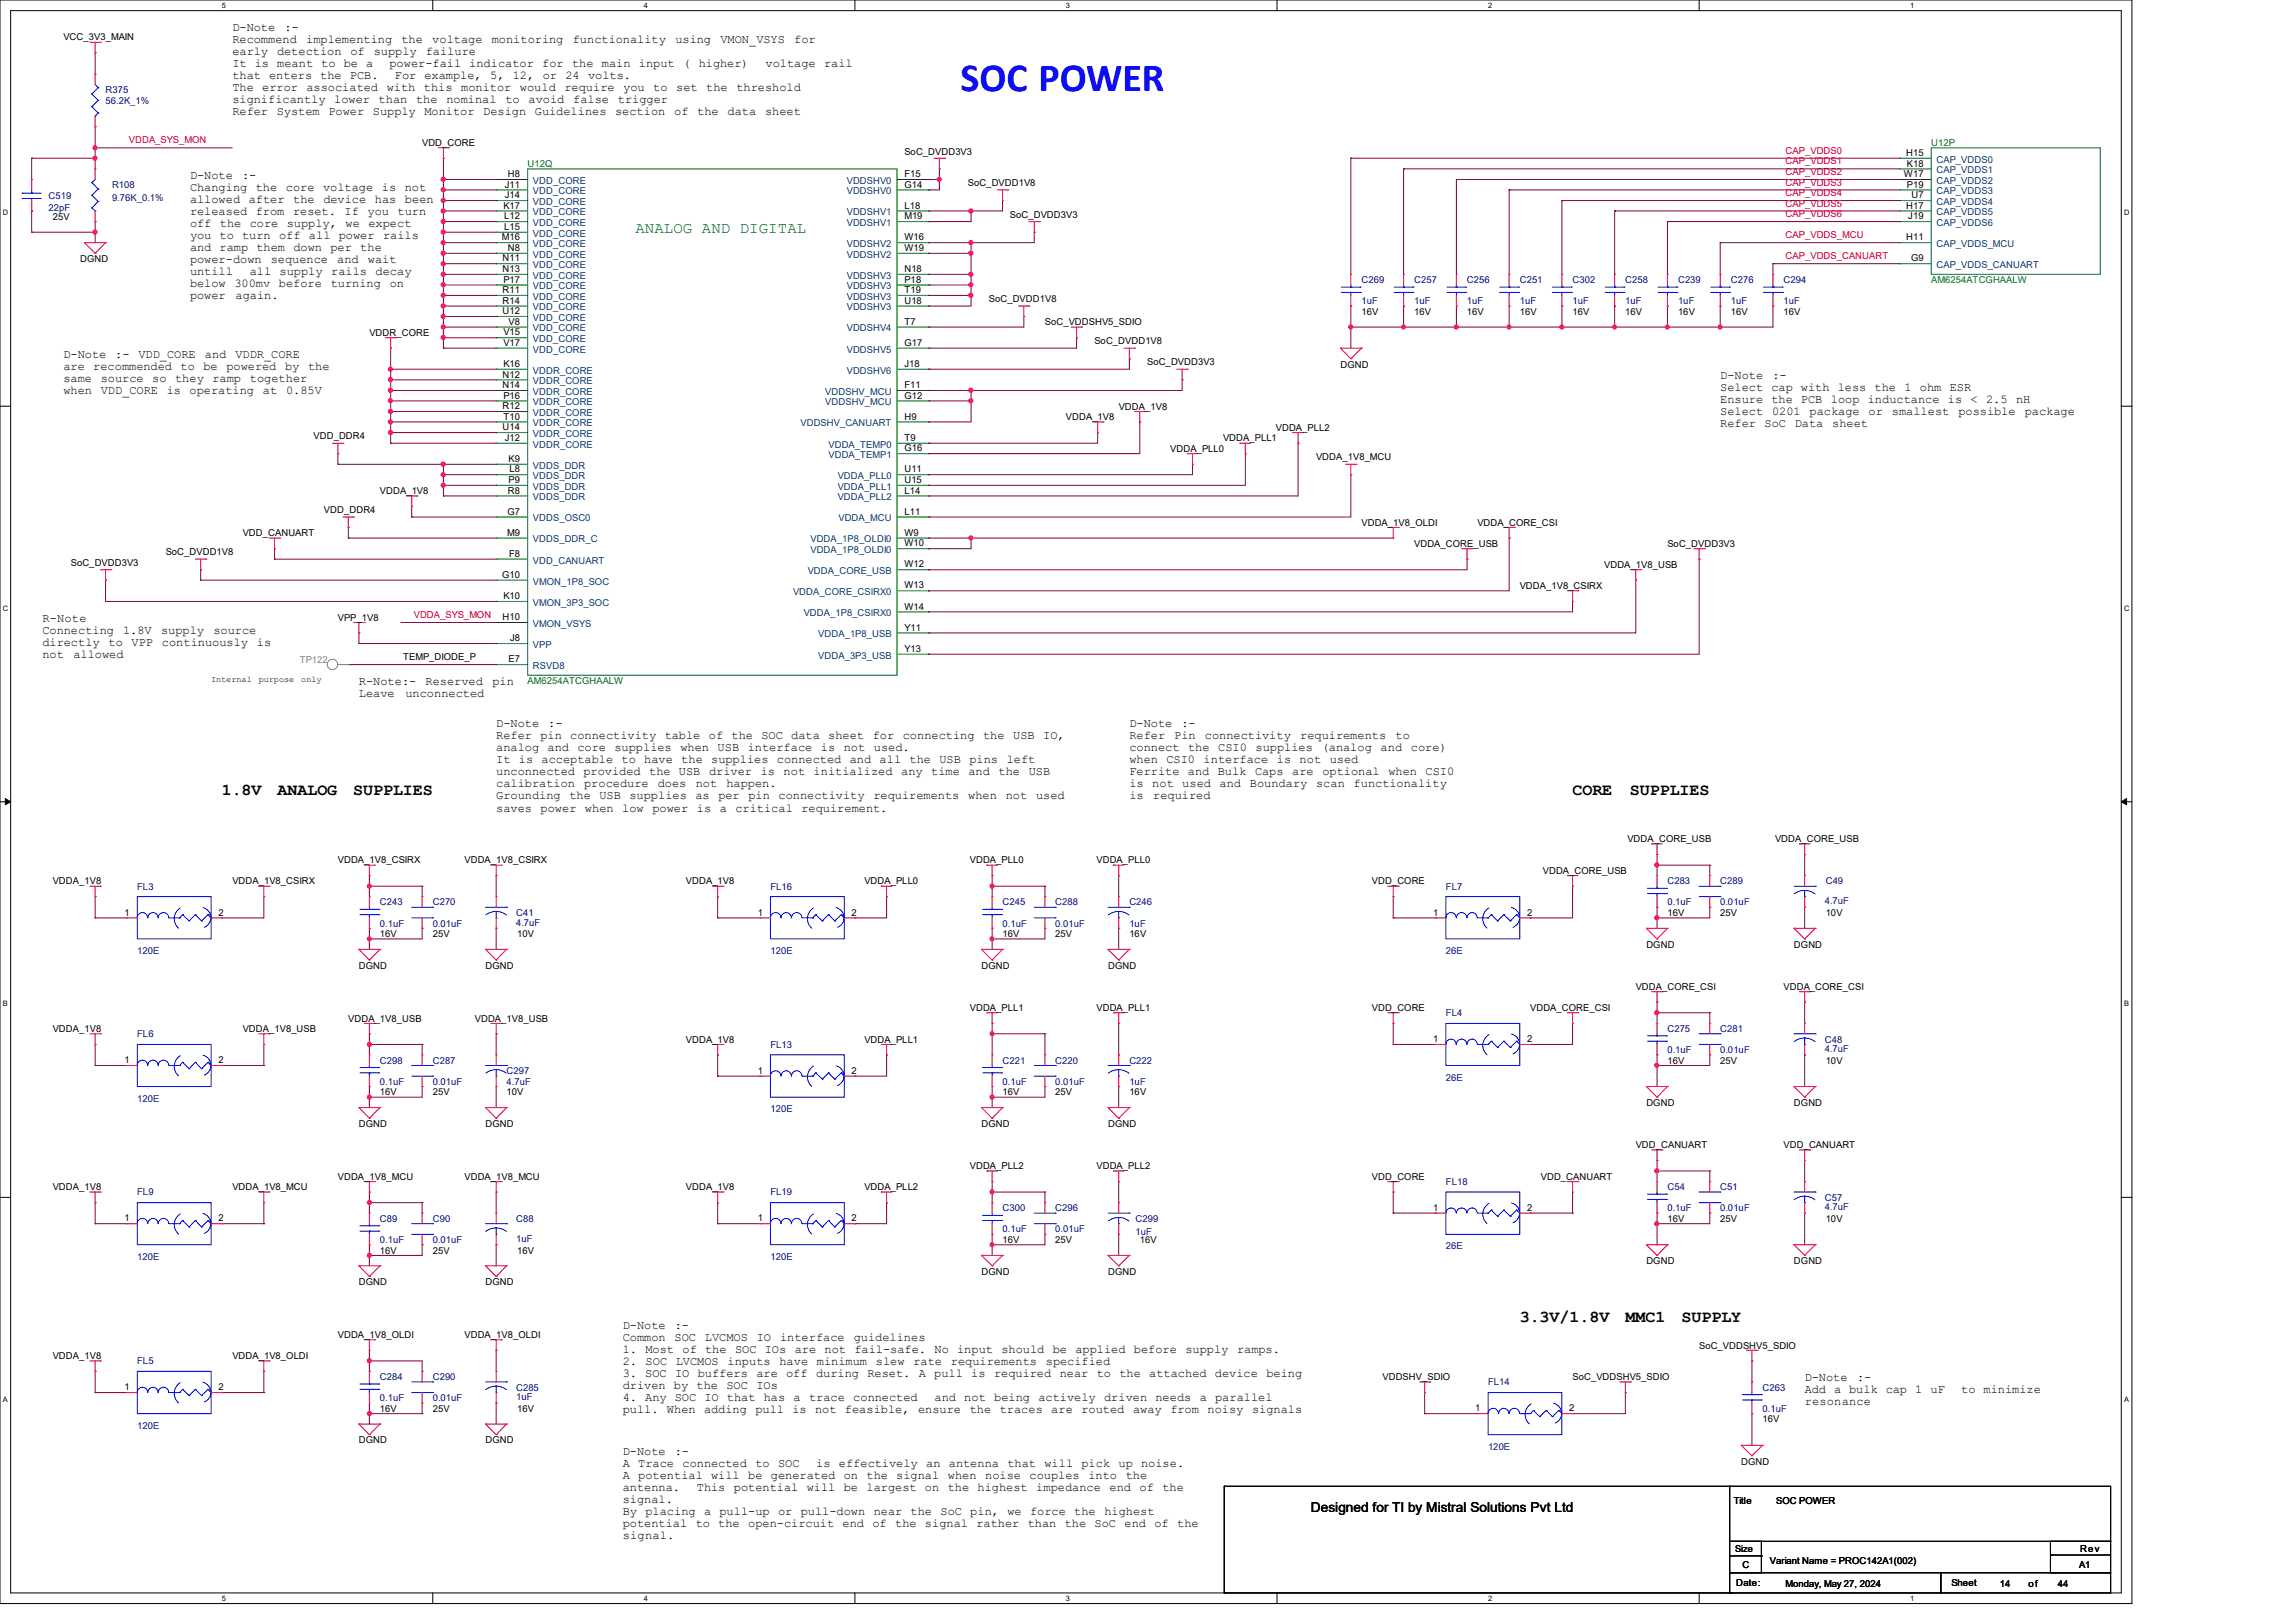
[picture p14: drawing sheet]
<svg xmlns="http://www.w3.org/2000/svg" width="420mm" height="297mm" viewBox="0 0 420 297" stroke-linecap="round" stroke-linejoin="round" font-family="sans-serif">
<defs><g id="words">
<text font-size="7.3" fill="#00f" x="175.7" y="16.6">SOC POWER</text>
<g font-size="3">
<text x="40.6" y="145.4">1.8V</text>
<text x="50.8" y="145.4">ANALOG</text>
<text x="64.6" y="145.4">SUPPLIES</text>
<text x="287.6" y="145.4">CORE</text>
<text x="298.2" y="145.4">SUPPLIES</text>
<text x="278" y="241.9">3.3V/1.8V</text>
<text x="297.4" y="241.9">MMC1</text>
<text x="307.6" y="241.9">SUPPLY</text>
</g>
<text font-size="2.9" fill="#008000" x="116.2" y="42.6">ANALOG AND DIGITAL</text>
<text font-size="2.5" x="239.8" y="276.8">Designed for TI by Mistral Solutions Pvt Ltd</text>
<g font-size="2.2">
<text x="42.5" y="5.7">D-Note</text>
<text x="52" y="5.7">:-</text>
<text x="42.5" y="7.9">Recommend</text>
<text x="42.5" y="10.1">early</text>
<text x="50.7" y="10.1">detection</text>
<text x="56" y="7.9">implementing</text>
<text x="64.1" y="10.1">of</text>
<text x="68.4" y="10.1">supply</text>
<text x="73.5" y="7.9">the</text>
<text x="77.9" y="10.1">failure</text>
<text x="79.1" y="7.9">voltage</text>
<text x="90" y="7.9">monitoring</text>
<text x="104.8" y="7.9">functionality</text>
<text x="123.5" y="7.9">using</text>
<text x="131.8" y="7.9">VMON_VSYS</text>
<text x="145.3" y="7.9">for</text>
<text x="42.5" y="12.3">It is meant to be a</text>
<text x="42.5" y="14.5">that enters the PCB.</text>
<text x="42.5" y="16.7">The error associated</text>
<text x="70.7" y="16.7">with</text>
<text x="71.3" y="12.3">power-fail indicator for the main input ( higher)</text>
<text x="72.2" y="14.5">For example, 5, 12, or 24 volts.</text>
<text x="77.5" y="16.7">this</text>
<text x="84.4" y="16.7">monitor</text>
<text x="95.1" y="16.7">would</text>
<text x="103.2" y="16.7">require</text>
<text x="114" y="16.7">you</text>
<text x="119.5" y="16.7">to</text>
<text x="123.7" y="16.7">set</text>
<text x="129.2" y="16.7">the</text>
<text x="134.7" y="16.7">threshold</text>
<text x="140" y="12.3">voltage rail</text>
<text x="42.5" y="18.9">significantly</text>
<text x="42.5" y="21.1">Refer</text>
<text x="50.6" y="21.1">System</text>
<text x="60.1" y="21.1">Power</text>
<text x="61.1" y="18.9">lower</text>
<text x="68.2" y="21.1">Supply</text>
<text x="69.2" y="18.9">than</text>
<text x="76.1" y="18.9">the</text>
<text x="77.6" y="21.1">Monitor</text>
<text x="81.7" y="18.9">nominal</text>
<text x="88.4" y="21.1">Design</text>
<text x="92.5" y="18.9">to</text>
<text x="96.7" y="18.9">avoid</text>
<text x="97.8" y="21.1">Guidelines</text>
<text x="104.9" y="18.9">false</text>
<text x="112.5" y="21.1">section</text>
<text x="113" y="18.9">trigger</text>
<text x="123.3" y="21.1">of</text>
<text x="127.5" y="21.1">the</text>
<text x="133.1" y="21.1">data</text>
<text x="140" y="21.1">sheet</text>
<text x="34.8" y="32.7">D-Note</text>
<text x="34.8" y="34.9">Changing the</text>
<text x="44.3" y="32.7">:-</text>
<text x="52.3" y="34.9">core</text>
<text x="59.1" y="34.9">voltage</text>
<text x="69.8" y="34.9">is</text>
<text x="74.1" y="34.9">not</text>
<text x="34.8" y="37.1">allowed</text>
<text x="34.8" y="39.3">released from</text>
<text x="34.8" y="41.5">off the core supply,</text>
<text x="45.5" y="37.1">after</text>
<text x="53.6" y="39.3">reset.</text>
<text x="53.6" y="37.1">the</text>
<text x="59.1" y="37.1">device</text>
<text x="63" y="39.3">If</text>
<text x="63.2" y="41.5">we</text>
<text x="67.2" y="39.3">you</text>
<text x="67.4" y="41.5">expect</text>
<text x="68.6" y="37.1">has been</text>
<text x="72.7" y="39.3">turn</text>
<text x="34.8" y="43.7">you to turn off all power rails</text>
<text x="34.8" y="45.9">and ramp them down per the</text>
<text x="34.8" y="48.1">power-down</text>
<text x="34.8" y="50.3">untill</text>
<text x="34.8" y="52.5">below</text>
<text x="42.9" y="52.5">300mv before</text>
<text x="45.7" y="50.3">all supply</text>
<text x="49.5" y="48.1">sequence</text>
<text x="60.5" y="52.5">turning</text>
<text x="60.6" y="50.3">rails</text>
<text x="61.7" y="48.1">and</text>
<text x="67.3" y="48.1">wait</text>
<text x="68.7" y="50.3">decay</text>
<text x="71.3" y="52.5">on</text>
<text x="34.8" y="54.7">power</text>
<text x="43.1" y="54.7">again.</text>
<text x="11.6" y="65.5">D-Note</text>
<text x="21.1" y="65.5">:-</text>
<text x="25.3" y="65.5">VDD_CORE</text>
<text x="37.5" y="65.5">and</text>
<text x="43.1" y="65.5">VDDR_CORE</text>
<text x="11.6" y="67.7">are recommended to be</text>
<text x="11.6" y="69.9">same</text>
<text x="18.4" y="69.9">source so</text>
<text x="32" y="69.9">they</text>
<text x="38.9" y="69.9">ramp</text>
<text x="41.4" y="67.7">powered</text>
<text x="45.7" y="69.9">together</text>
<text x="52.1" y="67.7">by</text>
<text x="56.4" y="67.7">the</text>
<text x="314.7" y="69.4">D-Note</text>
<text x="314.7" y="71.6">Select cap with less the 1 ohm ESR</text>
<text x="324.2" y="69.4">:-</text>
<text x="11.6" y="72.1">when</text>
<text x="18.4" y="72.1">VDD_CORE</text>
<text x="30.5" y="72.1">is</text>
<text x="34.7" y="72.1">operating</text>
<text x="48.1" y="72.1">at</text>
<text x="52.3" y="72.1">0.85V</text>
<text x="314.7" y="73.8">Ensure the PCB loop inductance is &lt; 2.5 nH</text>
<text x="314.7" y="76">Select</text>
<text x="324.2" y="76">0201</text>
<text x="331" y="76">package</text>
<text x="341.8" y="76">or</text>
<text x="346.1" y="76">smallest</text>
<text x="358.2" y="76">possible</text>
<text x="370.4" y="76">package</text>
<text x="314.7" y="78.2">Refer</text>
<text x="322.8" y="78.2">SoC</text>
<text x="328.3" y="78.2">Data</text>
<text x="335.2" y="78.2">sheet</text>
<text x="7.7" y="113.8">R-Note</text>
<text x="7.7" y="116">Connecting</text>
<text x="7.7" y="118.2">directly</text>
<text x="19.9" y="118.2">to</text>
<text x="22.5" y="116">1.8V</text>
<text x="24.1" y="118.2">VPP</text>
<text x="29.5" y="116">supply</text>
<text x="29.6" y="118.2">continuously</text>
<text x="39" y="116">source</text>
<text x="47" y="118.2">is</text>
<text x="7.7" y="120.4">not</text>
<text x="13.4" y="120.4">allowed</text>
<text x="65.7" y="125.4">R-Note:-</text>
<text x="77.9" y="125.4">Reserved</text>
<text x="90.1" y="125.4">pin</text>
<text x="65.7" y="127.6">Leave</text>
<text x="74.2" y="127.6">unconnected</text>
<text x="90.8" y="133.1">D-Note</text>
<text x="90.8" y="135.3">Refer pin connectivity table of the SOC data sheet</text>
<text x="90.8" y="137.5">analog and core supplies</text>
<text x="100.3" y="133.1">:-</text>
<text x="124.5" y="137.5">when USB</text>
<text x="136.8" y="137.5">interface</text>
<text x="150.2" y="137.5">is</text>
<text x="154.3" y="137.5">not used.</text>
<text x="159.6" y="135.3">for</text>
<text x="165.1" y="135.3">connecting</text>
<text x="179.8" y="135.3">the</text>
<text x="185.3" y="135.3">USB</text>
<text x="190.8" y="135.3">IO,</text>
<text x="206.6" y="133.1">D-Note</text>
<text x="206.6" y="135.3">Refer</text>
<text x="206.6" y="137.5">connect</text>
<text x="214.8" y="135.3">Pin</text>
<text x="216.1" y="133.1">:-</text>
<text x="217.3" y="137.5">the</text>
<text x="220.4" y="135.3">connectivity</text>
<text x="222.8" y="137.5">CSI0</text>
<text x="229.7" y="137.5">supplies</text>
<text x="237.8" y="135.3">requirements</text>
<text x="241.8" y="137.5">(analog</text>
<text x="252.6" y="137.5">and</text>
<text x="255.3" y="135.3">to</text>
<text x="258.1" y="137.5">core)</text>
<text x="90.8" y="139.7">It is acceptable to have the supplies connected and all the USB</text>
<text x="90.8" y="141.9">unconnected provided the USB</text>
<text x="129.7" y="141.9">driver</text>
<text x="139.1" y="141.9">is</text>
<text x="143.3" y="141.9">not</text>
<text x="148.8" y="141.9">initialized</text>
<text x="164.8" y="141.9">any</text>
<text x="170.3" y="141.9">time</text>
<text x="177.2" y="141.9">and</text>
<text x="177.3" y="139.7">pins</text>
<text x="182.7" y="141.9">the</text>
<text x="184.1" y="139.7">left</text>
<text x="188.2" y="141.9">USB</text>
<text x="206.6" y="139.7">when CSI0</text>
<text x="206.6" y="141.9">Ferrite and Bulk</text>
<text x="220.2" y="139.7">interface</text>
<text x="229.6" y="141.9">Caps</text>
<text x="233.6" y="139.7">is not</text>
<text x="236.4" y="141.9">are</text>
<text x="241.9" y="141.9">optional</text>
<text x="243.2" y="139.7">used</text>
<text x="254" y="141.9">when</text>
<text x="260.8" y="141.9">CSI0</text>
<text x="90.8" y="144.1">calibration</text>
<text x="90.8" y="146.3">Grounding</text>
<text x="90.8" y="148.5">saves</text>
<text x="98.9" y="148.5">power</text>
<text x="104.1" y="146.3">the</text>
<text x="106.9" y="144.1">procedure</text>
<text x="107" y="148.5">when</text>
<text x="109.7" y="146.3">USB</text>
<text x="113.8" y="148.5">low</text>
<text x="115.2" y="146.3">supplies</text>
<text x="119.3" y="148.5">power</text>
<text x="120.3" y="144.1">does</text>
<text x="127.2" y="146.3">as</text>
<text x="127.3" y="144.1">not</text>
<text x="127.5" y="148.5">is</text>
<text x="131.4" y="146.3">per</text>
<text x="131.7" y="148.5">a</text>
<text x="132.9" y="144.1">happen.</text>
<text x="134.5" y="148.5">critical</text>
<text x="136.9" y="146.3">pin</text>
<text x="142.4" y="146.3">connectivity</text>
<text x="146.6" y="148.5">requirement.</text>
<text x="159.8" y="146.3">requirements</text>
<text x="177.1" y="146.3">when</text>
<text x="184" y="146.3">not</text>
<text x="189.5" y="146.3">used</text>
<text x="206.6" y="144.1">is</text>
<text x="206.6" y="146.3">is</text>
<text x="210.8" y="144.1">not</text>
<text x="210.9" y="146.3">required</text>
<text x="216.3" y="144.1">used</text>
<text x="223.1" y="144.1">and</text>
<text x="228.6" y="144.1">Boundary</text>
<text x="240.8" y="144.1">scan</text>
<text x="247.6" y="144.1">functionality</text>
<text x="113.9" y="243.1">D-Note</text>
<text x="113.9" y="245.3">Common</text>
<text x="123.4" y="245.3">SOC</text>
<text x="123.5" y="243.1">:-</text>
<text x="129" y="245.3">LVCMOS</text>
<text x="138.4" y="245.3">IO</text>
<text x="142.7" y="245.3">interface</text>
<text x="156.2" y="245.3">guidelines</text>
<text x="113.9" y="247.5">1. Most of the SOC IOs are not fail-safe. No input should be applied before supply</text>
<text x="113.9" y="249.7">2. SOC</text>
<text x="113.9" y="251.9">3. SOC IO buffers are off during Reset. A pull is required near to the attached device being</text>
<text x="123.6" y="249.7">LVCMOS</text>
<text x="133.1" y="249.7">inputs</text>
<text x="142.6" y="249.7">have</text>
<text x="149.4" y="249.7">minimum</text>
<text x="160.2" y="249.7">slew</text>
<text x="167.1" y="249.7">rate</text>
<text x="174" y="249.7">requirements</text>
<text x="191.3" y="249.7">specified</text>
<text x="226.3" y="247.5">ramps.</text>
<text x="113.9" y="254.1">driven by the SOC IOs</text>
<text x="113.9" y="256.3">4. Any SOC IO that has a trace connected</text>
<text x="170.9" y="256.3">and not being actively driven needs a parallel</text>
<text x="330.1" y="252.8">D-Note</text>
<text x="330.1" y="255">Add a bulk cap 1 uF</text>
<text x="330.1" y="257.2">resonance</text>
<text x="339.7" y="252.8">:-</text>
<text x="358.7" y="255">to minimize</text>
<text x="113.9" y="258.5">pull. When adding pull is not feasible,</text>
<text x="167.9" y="258.5">ensure</text>
<text x="177.4" y="258.5">the</text>
<text x="182.9" y="258.5">traces are</text>
<text x="197.8" y="258.5">routed</text>
<text x="207.3" y="258.5">away</text>
<text x="214.1" y="258.5">from</text>
<text x="220.9" y="258.5">noisy</text>
<text x="229" y="258.5">signals</text>
<text x="113.9" y="266.3">D-Note</text>
<text x="113.9" y="268.5">A Trace connected to SOC</text>
<text x="123.5" y="266.3">:-</text>
<text x="149.3" y="268.5">is effectively an antenna that will pick up noise.</text>
<text x="113.9" y="270.7">A potential will be generated on the signal</text>
<text x="113.9" y="272.9">antenna.</text>
<text x="113.9" y="275.1">signal.</text>
<text x="127.5" y="272.9">This potential will be largest on the highest impedance</text>
<text x="173.4" y="270.7">when</text>
<text x="180.2" y="270.7">noise</text>
<text x="188.3" y="270.7">couples</text>
<text x="199.1" y="270.7">into</text>
<text x="202.9" y="272.9">end</text>
<text x="205.9" y="270.7">the</text>
<text x="208.4" y="272.9">of</text>
<text x="212.6" y="272.9">the</text>
<text x="113.9" y="277.3">By placing a pull-up or pull-down near the SoC pin, we force the</text>
<text x="113.9" y="279.5">potential to the open-circuit end of the signal rather than the SoC end of the</text>
<text x="113.9" y="281.7">signal.</text>
<text x="202" y="277.3">highest</text>
</g>
<g font-size="1.7">
<text x="11.6" y="7.4">VCC_3V3_MAIN</text>
<text x="77.2" y="26.7">VDD_CORE</text>
<text x="165.4" y="28.3">SoC_DVDD3V3</text>
<text x="348.7" y="28.5">H15</text>
<text x="92.3" y="34.3">J11</text>
<text x="92.9" y="32.4">H8</text>
<text x="165.4" y="32.4">F15</text>
<text x="165.4" y="34.3">G14</text>
<text x="177" y="34">SoC_DVDD1V8</text>
<text x="348.3" y="32.4">W17</text>
<text x="348.8" y="30.5">K18</text>
<text x="348.8" y="34.3">P19</text>
<text x="9.7" y="40.2">25V</text>
<text x="92.1" y="38.2">K17</text>
<text x="92.2" y="40.1">L12</text>
<text x="92.3" y="36.3">J14</text>
<text x="165.4" y="38.2">L18</text>
<text x="165.4" y="40.1">M19</text>
<text x="184.7" y="39.8">SoC_DVDD3V3</text>
<text x="348.7" y="38.2">H17</text>
<text x="349.1" y="40.1">J19</text>
<text x="349.7" y="36.3">U7</text>
<text x="14.7" y="48">DGND</text>
<text x="91.8" y="44">M16</text>
<text x="91.9" y="47.8">N11</text>
<text x="92.2" y="42.1">L15</text>
<text x="92.9" y="45.9">N8</text>
<text x="165.4" y="44">W16</text>
<text x="165.4" y="45.9">W19</text>
<text x="348.7" y="44">H11</text>
<text x="349.6" y="47.8">G9</text>
<text x="91.9" y="49.8">N13</text>
<text x="91.9" y="53.6">R11</text>
<text x="92.1" y="51.7">P17</text>
<text x="165.4" y="49.8">N18</text>
<text x="165.4" y="51.7">P18</text>
<text x="165.4" y="53.6">T19</text>
<text x="91.9" y="55.6">R14</text>
<text x="91.9" y="57.5">U12</text>
<text x="93" y="59.4">V8</text>
<text x="165.4" y="59.4">T7</text>
<text x="165.4" y="55.6">U18</text>
<text x="180.9" y="55.3">SoC_DVDD1V8</text>
<text x="191.1" y="59.5">SoC_VDDSHV5_SDIO</text>
<text x="249" y="57.6">16V</text>
<text x="258.7" y="57.6">16V</text>
<text x="268.3" y="57.6">16V</text>
<text x="278" y="57.6">16V</text>
<text x="287.6" y="57.6">16V</text>
<text x="297.3" y="57.6">16V</text>
<text x="307" y="57.6">16V</text>
<text x="316.6" y="57.6">16V</text>
<text x="326.3" y="57.6">16V</text>
<text x="67.6" y="61.5">VDDR_CORE</text>
<text x="92.1" y="61.4">V15</text>
<text x="92.1" y="63.3">V17</text>
<text x="165.4" y="63.3">G17</text>
<text x="200.2" y="63">SoC_DVDD1V8</text>
<text x="91.9" y="69.1">N12</text>
<text x="91.9" y="71">N14</text>
<text x="92.1" y="67.1">K16</text>
<text x="165.4" y="71">F11</text>
<text x="165.4" y="67.1">J18</text>
<text x="209.8" y="66.9">SoC_DVDD3V3</text>
<text x="245.2" y="67.3">DGND</text>
<text x="91.9" y="74.9">R12</text>
<text x="92.1" y="72.9">P16</text>
<text x="92.1" y="76.8">T10</text>
<text x="165.4" y="72.9">G12</text>
<text x="165.4" y="76.8">H9</text>
<text x="195" y="76.9">VDDA_1V8</text>
<text x="204.6" y="75">VDDA_1V8</text>
<text x="57.4" y="80.4">VDD_DDR4</text>
<text x="91.9" y="78.7">U14</text>
<text x="92.3" y="80.7">J12</text>
<text x="165.4" y="82.6">G16</text>
<text x="165.4" y="80.7">T9</text>
<text x="214.1" y="82.7">VDDA_PLL0</text>
<text x="223.7" y="80.8">VDDA_PLL1</text>
<text x="233.4" y="78.8">VDDA_PLL2</text>
<text x="93" y="84.5">K9</text>
<text x="93" y="88.4">P9</text>
<text x="93.2" y="86.4">L8</text>
<text x="165.4" y="86.4">U11</text>
<text x="165.4" y="88.4">U15</text>
<text x="240.7" y="84.2">VDDA_1V8_MCU</text>
<text x="59.3" y="93.9">VDD_DDR4</text>
<text x="69.5" y="90.4">VDDA_1V8</text>
<text x="92.8" y="94.2">G7</text>
<text x="92.9" y="90.3">R8</text>
<text x="165.4" y="94.2">L11</text>
<text x="165.4" y="90.3">L14</text>
<text x="30.3" y="101.6">SoC_DVDD1V8</text>
<text x="44.4" y="98.1">VDD_CANUART</text>
<text x="92.8" y="98">M9</text>
<text x="93.1" y="101.9">F8</text>
<text x="165.4" y="98">W9</text>
<text x="165.4" y="100">W10</text>
<text x="249" y="96.2">VDDA_1V8_OLDI</text>
<text x="258.7" y="100.1">VDDA_CORE_USB</text>
<text x="270.2" y="96.2">VDDA_CORE_CSI</text>
<text x="305" y="100.1">SoC_DVDD3V3</text>
<text x="13" y="103.5">SoC_DVDD3V3</text>
<text x="91.9" y="105.7">G10</text>
<text x="165.4" y="103.8">W12</text>
<text x="165.4" y="107.7">W13</text>
<text x="278" y="107.8">VDDA_1V8_CSIRX</text>
<text x="293.4" y="103.9">VDDA_1V8_USB</text>
<text x="61.8" y="113.6">VPP_1V8</text>
<text x="91.9" y="113.5">H10</text>
<text x="92.1" y="109.6">K10</text>
<text x="165.4" y="111.5">W14</text>
<text x="93.3" y="117.3">J8</text>
<text x="165.4" y="115.4">Y11</text>
<text x="165.4" y="119.3">Y13</text>
<text x="73.7" y="120.8">TEMP_DIODE_P</text>
<text x="93" y="121.2">E7</text>
<text x="297.7" y="154.1">VDDA_CORE_USB</text>
<text x="324.7" y="154.1">VDDA_CORE_USB</text>
<text x="9.7" y="161.8">VDDA_1V8</text>
<text x="42.5" y="161.8">VDDA_1V8_CSIRX</text>
<text x="61.8" y="158">VDDA_1V8_CSIRX</text>
<text x="85" y="158">VDDA_1V8_CSIRX</text>
<text x="125.5" y="161.8">VDDA_1V8</text>
<text x="158.1" y="161.8">VDDA_PLL0</text>
<text x="177.4" y="158">VDDA_PLL0</text>
<text x="200.6" y="158">VDDA_PLL0</text>
<text x="250.9" y="161.8">VDD_CORE</text>
<text x="282.2" y="159.9">VDDA_CORE_USB</text>
<text x="22.8" y="167.6">1</text>
<text x="40" y="167.6">2</text>
<text x="138.6" y="167.6">1</text>
<text x="155.8" y="167.6">2</text>
<text x="262.2" y="167.6">1</text>
<text x="279.4" y="167.6">2</text>
<text x="305" y="167.6">16V</text>
<text x="314.7" y="167.6">25V</text>
<text x="334" y="167.6">10V</text>
<text x="69.5" y="171.5">16V</text>
<text x="79.2" y="171.5">25V</text>
<text x="94.6" y="171.5">10V</text>
<text x="183.4" y="171.5">16V</text>
<text x="193" y="171.5">25V</text>
<text x="206.6" y="171.5">16V</text>
<text x="301.2" y="173.4">DGND</text>
<text x="328.2" y="173.4">DGND</text>
<text x="65.7" y="177.3">DGND</text>
<text x="88.8" y="177.3">DGND</text>
<text x="179.5" y="177.3">DGND</text>
<text x="202.7" y="177.3">DGND</text>
<text x="177.4" y="185">VDDA_PLL1</text>
<text x="200.6" y="185">VDDA_PLL1</text>
<text x="250.9" y="185">VDD_CORE</text>
<text x="279.9" y="185">VDDA_CORE_CSI</text>
<text x="299.2" y="181.1">VDDA_CORE_CSI</text>
<text x="326.3" y="181.1">VDDA_CORE_CSI</text>
<text x="9.7" y="188.9">VDDA_1V8</text>
<text x="44.4" y="188.9">VDDA_1V8_USB</text>
<text x="63.7" y="186.9">VDDA_1V8_USB</text>
<text x="86.9" y="186.9">VDDA_1V8_USB</text>
<text x="125.5" y="190.8">VDDA_1V8</text>
<text x="158.1" y="190.8">VDDA_PLL1</text>
<text x="262.2" y="190.7">1</text>
<text x="279.4" y="190.7">2</text>
<text x="22.8" y="194.6">1</text>
<text x="40" y="194.6">2</text>
<text x="138.6" y="196.5">1</text>
<text x="155.8" y="196.5">2</text>
<text x="305" y="194.6">16V</text>
<text x="314.7" y="194.6">25V</text>
<text x="334" y="194.6">10V</text>
<text x="69.5" y="200.4">16V</text>
<text x="79.2" y="200.4">25V</text>
<text x="92.7" y="200.4">10V</text>
<text x="183.4" y="200.4">16V</text>
<text x="193" y="200.4">25V</text>
<text x="206.6" y="200.4">16V</text>
<text x="301.2" y="202.4">DGND</text>
<text x="328.2" y="202.4">DGND</text>
<text x="65.7" y="206.2">DGND</text>
<text x="88.8" y="206.2">DGND</text>
<text x="179.5" y="206.2">DGND</text>
<text x="202.7" y="206.2">DGND</text>
<text x="61.8" y="215.9">VDDA_1V8_MCU</text>
<text x="85" y="215.9">VDDA_1V8_MCU</text>
<text x="177.4" y="213.9">VDDA_PLL2</text>
<text x="200.6" y="213.9">VDDA_PLL2</text>
<text x="250.9" y="215.9">VDD_CORE</text>
<text x="281.8" y="215.9">VDD_CANUART</text>
<text x="299.2" y="210.1">VDD_CANUART</text>
<text x="326.3" y="210.1">VDD_CANUART</text>
<text x="9.7" y="217.8">VDDA_1V8</text>
<text x="42.5" y="217.8">VDDA_1V8_MCU</text>
<text x="125.5" y="217.8">VDDA_1V8</text>
<text x="158.1" y="217.8">VDDA_PLL2</text>
<text x="262.2" y="221.6">1</text>
<text x="279.4" y="221.6">2</text>
<text x="22.8" y="223.5">1</text>
<text x="40" y="223.5">2</text>
<text x="138.6" y="223.5">1</text>
<text x="155.8" y="223.5">2</text>
<text x="183.4" y="227.5">16V</text>
<text x="193" y="227.5">25V</text>
<text x="208.5" y="227.5">16V</text>
<text x="305" y="223.6">16V</text>
<text x="314.7" y="223.6">25V</text>
<text x="334" y="223.6">10V</text>
<text x="69.5" y="229.4">16V</text>
<text x="79.2" y="229.4">25V</text>
<text x="94.6" y="229.4">16V</text>
<text x="179.5" y="233.3">DGND</text>
<text x="202.7" y="233.3">DGND</text>
<text x="301.2" y="231.3">DGND</text>
<text x="328.2" y="231.3">DGND</text>
<text x="65.7" y="235.2">DGND</text>
<text x="88.8" y="235.2">DGND</text>
<text x="61.8" y="244.8">VDDA_1V8_OLDI</text>
<text x="85" y="244.8">VDDA_1V8_OLDI</text>
<text x="9.7" y="248.7">VDDA_1V8</text>
<text x="42.5" y="248.7">VDDA_1V8_OLDI</text>
<text x="310.8" y="246.8">SoC_VDDSHV5_SDIO</text>
<text x="22.8" y="254.4">1</text>
<text x="40" y="254.4">2</text>
<text x="252.9" y="252.6">VDDSHV_SDIO</text>
<text x="287.6" y="252.6">SoC_VDDSHV5_SDIO</text>
<text x="69.5" y="258.4">16V</text>
<text x="79.2" y="258.4">25V</text>
<text x="94.6" y="258.4">16V</text>
<text x="269.9" y="258.3">1</text>
<text x="287.1" y="258.3">2</text>
<text x="322.4" y="260.3">16V</text>
<text x="65.7" y="264.2">DGND</text>
<text x="88.8" y="264.2">DGND</text>
<text x="318.5" y="268">DGND</text>
<text x="317.2" y="275.2">Title</text>
<text x="324.9" y="275.2">SOC POWER</text>
<text x="317.4" y="284">Size</text>
<text x="318.7" y="286.9">C</text>
<text x="323.8" y="286.2">Variant Name = PROC142A1(002)</text>
<text x="380.3" y="286.9">A1</text>
<text x="380.5" y="284.1">Rev</text>
<text x="317.6" y="290.2">Date:</text>
<text x="326.6" y="290.4">Monday, May 27, 2024</text>
<text x="356.9" y="290.2">Sheet</text>
<text x="365.8" y="290.4">14</text>
<text x="371.1" y="290.4">of</text>
<text x="376.4" y="290.4">44</text>
</g>
<g font-size="1.7" fill="#000080">
<text x="19.3" y="17.1">R375</text>
<text x="19.3" y="19">56.2K_1%</text>
<text x="20.5" y="34.5">R108</text>
<text x="8.9" y="36.4">C519</text>
<text x="8.9" y="38.7">22pF</text>
<text x="20.5" y="36.7">9.76K_0.1%</text>
<text x="249" y="51.8">C269</text>
<text x="258.7" y="51.8">C257</text>
<text x="268.3" y="51.8">C256</text>
<text x="278" y="51.8">C251</text>
<text x="287.6" y="51.8">C302</text>
<text x="297.3" y="51.8">C258</text>
<text x="307" y="51.8">C239</text>
<text x="316.6" y="51.8">C276</text>
<text x="326.3" y="51.8">C294</text>
<text x="249" y="55.7">1uF</text>
<text x="258.7" y="55.7">1uF</text>
<text x="268.3" y="55.7">1uF</text>
<text x="278" y="55.7">1uF</text>
<text x="287.6" y="55.7">1uF</text>
<text x="297.3" y="55.7">1uF</text>
<text x="307" y="55.7">1uF</text>
<text x="316.6" y="55.7">1uF</text>
<text x="326.3" y="55.7">1uF</text>
<text x="305" y="161.8">C283</text>
<text x="314.7" y="161.8">C289</text>
<text x="334" y="161.8">C49</text>
<text x="25.1" y="162.8">FL3</text>
<text x="69.5" y="165.7">C243</text>
<text x="79.2" y="165.7">C270</text>
<text x="94.4" y="167.6">C41</text>
<text x="140.9" y="162.8">FL16</text>
<text x="183.4" y="165.7">C245</text>
<text x="193" y="165.7">C288</text>
<text x="206.6" y="165.7">C246</text>
<text x="264.5" y="162.8">FL7</text>
<text x="305" y="165.7">0.1uF</text>
<text x="314.7" y="165.7">0.01uF</text>
<text x="333.8" y="165.5">4.7uF</text>
<text x="69.5" y="169.6">0.1uF</text>
<text x="79.2" y="169.6">0.01uF</text>
<text x="94.4" y="169.4">4.7uF</text>
<text x="183.4" y="169.6">0.1uF</text>
<text x="193" y="169.6">0.01uF</text>
<text x="206.6" y="169.6">1uF</text>
<text x="25.1" y="174.6">120E</text>
<text x="140.9" y="174.6">120E</text>
<text x="264.5" y="174.6">26E</text>
<text x="264.5" y="186">FL4</text>
<text x="25.1" y="189.8">FL6</text>
<text x="140.9" y="191.8">FL13</text>
<text x="305" y="188.9">C275</text>
<text x="314.7" y="188.9">C281</text>
<text x="333.8" y="190.8">C48</text>
<text x="69.5" y="194.6">C298</text>
<text x="79.2" y="194.6">C287</text>
<text x="92.7" y="196.6">C297</text>
<text x="183.4" y="194.6">C221</text>
<text x="193" y="194.6">C220</text>
<text x="206.6" y="194.6">C222</text>
<text x="264.5" y="197.7">26E</text>
<text x="305" y="192.7">0.1uF</text>
<text x="314.7" y="192.7">0.01uF</text>
<text x="333.8" y="192.5">4.7uF</text>
<text x="25.1" y="201.6">120E</text>
<text x="69.5" y="198.5">0.1uF</text>
<text x="79.2" y="198.5">0.01uF</text>
<text x="92.7" y="198.5">4.7uF</text>
<text x="140.9" y="203.5">120E</text>
<text x="183.4" y="198.5">0.1uF</text>
<text x="193" y="198.5">0.01uF</text>
<text x="206.6" y="198.5">1uF</text>
<text x="25.1" y="218.8">FL9</text>
<text x="140.9" y="218.8">FL19</text>
<text x="183.4" y="221.7">C300</text>
<text x="193" y="221.7">C296</text>
<text x="264.5" y="216.9">FL18</text>
<text x="305" y="217.8">C54</text>
<text x="305" y="221.7">0.1uF</text>
<text x="314.7" y="217.8">C51</text>
<text x="314.7" y="221.7">0.01uF</text>
<text x="333.8" y="219.7">C57</text>
<text x="333.8" y="221.5">4.7uF</text>
<text x="69.5" y="223.6">C89</text>
<text x="69.5" y="227.5">0.1uF</text>
<text x="79.2" y="223.6">C90</text>
<text x="79.2" y="227.5">0.01uF</text>
<text x="94.4" y="223.6">C88</text>
<text x="94.4" y="227.3">1uF</text>
<text x="183.4" y="225.5">0.1uF</text>
<text x="193" y="225.5">0.01uF</text>
<text x="207.7" y="223.6">C299</text>
<text x="207.7" y="225.9">1uF</text>
<text x="25.1" y="230.6">120E</text>
<text x="140.9" y="230.6">120E</text>
<text x="264.5" y="228.6">26E</text>
<text x="25.1" y="249.7">FL5</text>
<text x="69.5" y="252.6">C284</text>
<text x="69.5" y="256.4">0.1uF</text>
<text x="79.2" y="252.6">C290</text>
<text x="79.2" y="256.4">0.01uF</text>
<text x="94.4" y="254.5">C285</text>
<text x="94.4" y="256.2">1uF</text>
<text x="272.2" y="253.5">FL14</text>
<text x="322.4" y="254.5">C263</text>
<text x="25.1" y="261.4">120E</text>
<text x="322.4" y="258.4">0.1uF</text>
<text x="272.2" y="265.3">120E</text>
</g>
<g font-size="1.7" fill="#f00">
<text x="23.6" y="26.2">VDDA_SYS_MON</text>
<text x="326.6" y="28.2">CAP_VDDS0</text>
<text x="326.6" y="32">CAP_VDDS2</text>
<text x="326.6" y="30.1">CAP_VDDS1</text>
<text x="326.6" y="34">CAP_VDDS3</text>
<text x="326.6" y="35.9">CAP_VDDS4</text>
<text x="326.6" y="37.8">CAP_VDDS5</text>
<text x="326.6" y="39.7">CAP_VDDS6</text>
<text x="326.6" y="43.6">CAP_VDDS_MCU</text>
<text x="326.6" y="47.5">CAP_VDDS_CANUART</text>
<text x="75.7" y="113.1">VDDA_SYS_MON</text>
</g>
<g font-size="1.7" fill="#008000">
<text x="353.3" y="26.7">U12P</text>
<text x="96.5" y="30.6">U12Q</text>
<text x="353.3" y="51.8">AM6254ATCGHAALW</text>
<text x="96.5" y="125.2">AM6254ATCGHAALW</text>
</g>
<g font-size="1.7" fill="#004080">
<text x="354.2" y="29.8">CAP_VDDS0</text>
<text x="97.5" y="33.7">VDD_CORE</text>
<text x="97.5" y="35.6">VDD_CORE</text>
<text x="154.9" y="33.7">VDDSHV0</text>
<text x="154.9" y="35.6">VDDSHV0</text>
<text x="354.2" y="31.7">CAP_VDDS1</text>
<text x="354.2" y="33.7">CAP_VDDS2</text>
<text x="354.2" y="35.6">CAP_VDDS3</text>
<text x="97.5" y="37.5">VDD_CORE</text>
<text x="97.5" y="39.4">VDD_CORE</text>
<text x="97.5" y="41.4">VDD_CORE</text>
<text x="154.9" y="39.4">VDDSHV1</text>
<text x="154.9" y="41.4">VDDSHV1</text>
<text x="354.2" y="37.5">CAP_VDDS4</text>
<text x="354.2" y="39.4">CAP_VDDS5</text>
<text x="354.2" y="41.4">CAP_VDDS6</text>
<text x="97.5" y="43.3">VDD_CORE</text>
<text x="97.5" y="45.2">VDD_CORE</text>
<text x="97.5" y="47.2">VDD_CORE</text>
<text x="154.9" y="45.2">VDDSHV2</text>
<text x="154.9" y="47.2">VDDSHV2</text>
<text x="354.2" y="45.2">CAP_VDDS_MCU</text>
<text x="97.5" y="49.1">VDD_CORE</text>
<text x="97.5" y="51">VDD_CORE</text>
<text x="97.5" y="53">VDD_CORE</text>
<text x="154.9" y="51">VDDSHV3</text>
<text x="154.9" y="53">VDDSHV3</text>
<text x="354.2" y="49.1">CAP_VDDS_CANUART</text>
<text x="97.5" y="54.9">VDD_CORE</text>
<text x="97.5" y="56.8">VDD_CORE</text>
<text x="97.5" y="58.7">VDD_CORE</text>
<text x="154.9" y="54.9">VDDSHV3</text>
<text x="154.9" y="56.8">VDDSHV3</text>
<text x="97.5" y="60.7">VDD_CORE</text>
<text x="97.5" y="62.6">VDD_CORE</text>
<text x="97.5" y="64.5">VDD_CORE</text>
<text x="154.9" y="60.7">VDDSHV4</text>
<text x="154.9" y="64.5">VDDSHV5</text>
<text x="97.5" y="68.4">VDDR_CORE</text>
<text x="97.5" y="70.3">VDDR_CORE</text>
<text x="154.9" y="68.4">VDDSHV6</text>
<text x="97.5" y="72.3">VDDR_CORE</text>
<text x="97.5" y="74.2">VDDR_CORE</text>
<text x="97.5" y="76.1">VDDR_CORE</text>
<text x="151" y="72.3">VDDSHV_MCU</text>
<text x="151" y="74.2">VDDSHV_MCU</text>
<text x="97.5" y="78">VDDR_CORE</text>
<text x="97.5" y="80">VDDR_CORE</text>
<text x="97.5" y="81.9">VDDR_CORE</text>
<text x="146.4" y="78">VDDSHV_CANUART</text>
<text x="151.6" y="83.8">VDDA_TEMP1</text>
<text x="151.6" y="81.9">VDDA_TEMP0</text>
<text x="97.5" y="85.8">VDDS_DDR</text>
<text x="97.5" y="87.7">VDDS_DDR</text>
<text x="97.5" y="89.6">VDDS_DDR</text>
<text x="153.2" y="87.7">VDDA_PLL0</text>
<text x="153.2" y="89.6">VDDA_PLL1</text>
<text x="97.5" y="95.4">VDDS_OSC0</text>
<text x="97.5" y="91.6">VDDS_DDR</text>
<text x="153.2" y="91.6">VDDA_PLL2</text>
<text x="153.4" y="95.4">VDDA_MCU</text>
<text x="97.5" y="99.3">VDDS_DDR_C</text>
<text x="148.2" y="99.3">VDDA_1P8_OLDI0</text>
<text x="148.2" y="101.2">VDDA_1P8_OLDI0</text>
<text x="97.5" y="103.1">VDD_CANUART</text>
<text x="97.5" y="107">VMON_1P8_SOC</text>
<text x="147.7" y="105.1">VDDA_CORE_USB</text>
<text x="97.5" y="110.9">VMON_3P3_SOC</text>
<text x="145.1" y="108.9">VDDA_CORE_CSIRX0</text>
<text x="147" y="112.8">VDDA_1P8_CSIRX0</text>
<text x="97.5" y="114.7">VMON_VSYS</text>
<text x="97.5" y="118.6">VPP</text>
<text x="149.7" y="116.6">VDDA_1P8_USB</text>
<text x="97.5" y="122.4">RSVD8</text>
<text x="149.7" y="120.5">VDDA_3P3_USB</text>
</g>
<text font-size="1.7" fill="#808080" x="54.8" y="121.3">TP122</text>
<g font-size="1.6">
<text x="38.6" y="124.8">Internal</text>
<text x="47.3" y="124.8">purpose</text>
<text x="55.1" y="124.8">only</text>
</g>
<g font-size="1.4">
<text x="40.6" y="1.4">5</text>
<text x="117.8" y="1.4">4</text>
<text x="195" y="1.4">3</text>
<text x="272.2" y="1.4">2</text>
<text x="349.4" y="1.4">1</text>
<text x=".5" y="39.4">D</text>
<text x="388.5" y="39.4">D</text>
<text x=".5" y="111.8">C</text>
<text x="388.5" y="111.8">C</text>
<text x=".5" y="184.2">B</text>
<text x="388.5" y="184.2">B</text>
<text x=".5" y="256.5">A</text>
<text x="388.5" y="256.5">A</text>
<text x="40.6" y="292.9">5</text>
<text x="117.8" y="292.9">4</text>
<text x="195" y="292.9">3</text>
<text x="272.2" y="292.9">2</text>
<text x="349.4" y="292.9">1</text>
</g>
</g></defs>
<path d="M0 0h390v293.5h-390zM1.9 1.9h386.1v289.6h-386.1z" fill="none" stroke="#000" stroke-width=".18"/>
<g fill="#fff">
<path d="M40.6 .2h.7v1.5h-.7z"/>
<path d="M40.6 291.7h.7v1.5h-.7z"/>
</g>
<path d="M79.2 0v1.9M79.2 291.5v2" fill="none" stroke="#000" stroke-width=".18"/>
<g fill="#fff">
<path d="M117.8 .2h.7v1.5h-.7z"/>
<path d="M117.8 291.7h.7v1.5h-.7z"/>
</g>
<path d="M156.4 0v1.9M156.4 291.5v2" fill="none" stroke="#000" stroke-width=".18"/>
<g fill="#fff">
<path d="M195 .2h.7v1.5h-.7z"/>
<path d="M195 291.7h.7v1.5h-.7z"/>
</g>
<path d="M233.6 0v1.9M233.6 291.5v2" fill="none" stroke="#000" stroke-width=".18"/>
<g fill="#fff">
<path d="M272.2 .2h.8v1.5h-.8z"/>
<path d="M272.2 291.7h.8v1.5h-.8z"/>
</g>
<path d="M310.8 0v1.9M310.8 291.5v2" fill="none" stroke="#000" stroke-width=".18"/>
<g fill="#fff">
<path d="M349.4 .2h.8v1.5h-.8z"/>
<path d="M349.4 291.7h.8v1.5h-.8z"/>
<path d="M.5 38.1h1v1.6h-1z"/>
<path d="M388.5 38.1h1v1.6h-1z"/>
<path d="M.5 110.5h1v1.6h-1z"/>
<path d="M388.5 110.5h1v1.6h-1z"/>
</g>
<path d="M0 74.3h1.9M388 74.3h2" fill="none" stroke="#000" stroke-width=".18"/>
<g fill="#fff">
<path d="M.5 182.9h.9v1.5h-.9z"/>
<path d="M388.5 182.9h.9v1.5h-.9z"/>
</g>
<path d="M0 146.7h1.9M388 146.7h2" fill="none" stroke="#000" stroke-width=".18"/>
<path d="M1 146.1l.9 .6-.9 .6zM388 146.7l1-.6v1.2z" fill="#000" stroke="#000" stroke-width=".18"/>
<g fill="#fff">
<path d="M.5 255.3h.9v1.5h-.9z"/>
<path d="M388.5 255.3h.9v1.5h-.9z"/>
</g>
<g fill="none" stroke="#000" stroke-width=".18">
<path d="M0 219.1h1.9M388 219.1h2M223.9 272h.1M223.9 272h92.7M223.9 272v19.5M316.4 272h69.7v10.1h-69.7zM223.9 291.5h.1M224.2 291.5h.1M224.2 291.5h92.6M316.4 282.1h5.8v5.7h-5.8zM316.4 287.8h38.6v3.7h-38.6zM316.4 284.7h5.8"/>
<path d="M322.2 284.7h.1M355 287.8h31.1v3.7h-31.1zM375.1 282.1h11v5.7h-11zM375.3 284.6h.1M375.3 284.6h10.8"/>
</g>
<g fill="none" stroke="#800040" stroke-width=".18">
<path d="M17.4 9.7h.1M17.4 9.7v3.8M5.8 38.6h.1M5.8 29h.1M5.8 29h11.6M5.8 29v3.9M5.8 38.6v3.9M17.4 27.1h.1M17.4 23.2h.1M17.4 29h.1M17.4 23.2v7.7M17.4 27.1h25.1"/>
<path d="M81.1 32.9h.1M81.1 34.8h.1M81.1 29h.1M81.1 36.7h.1M81.1 38.6h.1M81.1 32.9h9.7M81.1 29v34.7M81.1 34.8h9.7M81.1 38.6h9.7M81.1 36.7h9.7M169.9 38.6h.1M169.9 34.8h.1"/>
<path d="M169.9 32.9h.1M169.9 32.9h1.9M171.8 30.9h.1M171.8 32.9h.1M171.8 30.9v3.9h-1.9M177.6 38.6h.1M177.6 38.6v2h-7.7M183.4 36.7h.1M183.4 36.7v1.9h-13.5M247.1 29h.1M247.1 29v21.2M247.1 29h100.4"/>
<path d="M256.8 30.9h.1M256.8 30.9h90.7M256.8 30.9v19.3M266.4 32.9h.1M266.4 32.9h81.1M266.4 32.9v17.3M276.1 34.8h.1M276.1 34.8h71.4M276.1 34.8v15.4M285.7 36.7h.1M285.7 36.7h61.8M285.7 36.7v13.5"/>
<path d="M295.4 38.6h.1M295.4 38.6h52.1M295.4 38.6v11.6M5.8 42.5h.1M5.8 42.5h11.6M17.4 40.6h.1M17.4 42.5h.1M17.4 40.6v3.8M81.1 42.5h.1M81.1 44.4h.1M81.1 40.6h.1M81.1 48.3h.1"/>
<path d="M81.1 46.4h.1M81.1 50.2h.1M81.1 52.2h.1M81.1 54.1h.1M81.1 59.9h.1M81.1 57.9h.1M81.1 56h.1M81.1 44.4h9.7M81.1 40.6h9.7M81.1 48.3h9.7M81.1 46.4h9.7M81.1 42.5h9.7"/>
<path d="M81.1 50.2h9.7M81.1 52.2h9.7M81.1 54.1h9.7M81.1 59.9h9.7M81.1 57.9h9.7M81.1 56h9.7M169.9 40.6h.1M169.9 44.4h.1M169.9 46.4h.1M169.9 54.1h.1M169.9 52.2h.1M169.9 50.2h.1"/>
<path d="M169.9 56h.1M169.9 59.9h.1M169.9 46.4h7.7M169.9 50.2h7.7M169.9 52.2h7.7M169.9 54.1h7.7M177.6 44.4h.1M177.6 46.4h.1M177.6 52.2h.1M177.6 50.2h.1M177.6 54.1h.1M177.6 44.4v11.6h-7.7"/>
<path d="M187.3 57.9h.1M187.3 57.9v2h-17.4M189.2 42.5h.1M189.2 42.5v1.9h-19.3M247.1 56h.1M247.1 59.9h.1M247.1 56v7.7M256.8 56h.1M256.8 59.9h.1M256.8 56v3.9M266.4 56h.1M266.4 59.9h.1"/>
<path d="M266.4 56v3.9M276.1 56h.1M276.1 56v3.9M285.7 56h.1M285.7 59.9h.1M285.7 56v3.9M295.4 56h.1M295.4 59.9h.1M295.4 56v3.9M305 40.6h.1M305 59.9h.1M305 56h.1"/>
<path d="M305 40.6h42.5M305 40.6v9.6M305 56v3.9M314.7 44.4h.1M314.7 56h.1M314.7 59.9h.1M314.7 44.4h32.8M314.7 44.4v5.8M314.7 56v3.9M324.3 48.3h.1M324.3 56h.1M324.3 48.3h23.2"/>
<path d="M324.3 56v3.9h-77.2M324.3 48.3v1.9M71.5 79.2h.1M71.5 63.7h.1M71.5 77.2h.1M71.5 75.3h.1M71.5 73.4h.1M71.5 71.5h.1M71.5 69.5h.1M71.5 67.6h.1M71.5 63.7v17.4M71.5 79.2h19.3"/>
<path d="M71.5 77.2h19.3M71.5 75.3h19.3M71.5 73.4h19.3M71.5 71.5h19.3M71.5 69.5h19.3M71.5 67.6h19.3M81.1 63.7h.1M81.1 61.8h.1M81.1 63.7h9.7M81.1 61.8h9.7M169.9 71.5h.1M169.9 73.4h.1"/>
<path d="M169.9 63.7h.1M169.9 67.6h.1M169.9 77.2h.1M169.9 73.4h7.7M177.6 71.5h.1M177.6 73.4h.1M177.6 71.5v5.7h-7.7M196.9 61.8h.1M196.9 61.8v1.9h-27M200.8 79.2h.1M200.8 79.2v1.9h-30.9M206.6 65.7h.1"/>
<path d="M206.6 65.7v1.9h-36.7M208.5 77.2h.1M208.5 77.2v5.8h-38.6M216.2 69.5h.1M216.2 69.5v2h-46.3M61.8 83h.1M61.8 85h.1M61.8 83v2M61.8 85h29M63.7 96.5h.1M63.7 98.5h.1M63.7 96.5v2"/>
<path d="M63.7 98.5h27.1M71.5 81.1h.1M71.5 81.1h19.3M75.3 94.6h.1M75.3 92.7h.1M75.3 94.6h15.5M75.3 92.7v1.9M81.1 86.9h.1M81.1 85h.1M81.1 90.8h.1M81.1 88.8h.1M81.1 85v5.8"/>
<path d="M81.1 86.9h9.7M81.1 90.8h9.7M81.1 88.8h9.7M169.9 83h.1M169.9 81.1h.1M169.9 86.9h.1M169.9 90.8h.1M169.9 88.8h.1M169.9 94.6h.1M169.9 98.5h.1M169.9 98.5h84.9M177.6 98.5h.1"/>
<path d="M177.6 98.5v1.9h-7.7M218.1 85h.1M218.1 85v1.9h-48.2M227.8 83h.1M227.8 83v5.8h-57.9M237.4 81.1h.1M237.4 81.1v9.7h-67.5M247.1 86.9h.1M247.1 86.9v7.7h-77.2M276.1 98.5h.1M276.1 98.5v9.6h-106.2M19.3 106.2h.1"/>
<path d="M19.3 110.1h.1M19.3 106.2v3.9M19.3 110.1h71.5M36.7 104.3h.1M36.7 106.2h.1M36.7 104.3v1.9M36.7 106.2h54.1M50.2 102.3h.1M50.2 100.4h.1M50.2 102.3h40.6M50.2 100.4v1.9M65.7 117.8h.1"/>
<path d="M65.7 115.8h.1M65.7 117.8h25.1M65.7 115.8v2M73.4 113.9h.1M73.4 113.9h17.4M169.9 115.8h.1M169.9 100.4h.1M169.9 119.7h.1M169.9 112h.1M169.9 108.1h.1M169.9 104.3h.1M268.4 102.3h.1"/>
<path d="M268.4 102.3v2h-98.5M287.7 110.1h.1M287.7 110.1v1.9h-117.8M299.2 106.2h.1M299.2 106.2v9.6h-129.3M310.8 102.3h.1M310.8 102.3v17.4h-140.9M63.7 121.6h.1M63.7 121.6h27.1M303.1 158.3h.1M303.1 156.4h.1M303.1 156.4v3.8"/>
<path d="M303.1 158.3h9.7M312.8 158.3h.1M312.8 158.3v1.9M330.1 156.4h.1M330.1 156.4v3.8M17.4 168h.1M17.4 164.1h.1M17.4 168h5.8M17.4 164.1v3.9M40.6 168h.1M48.3 164.1h.1M48.3 164.1v3.9h-7.7"/>
<path d="M67.6 169.9h.1M67.6 160.2h.1M67.6 162.2h.1M67.6 171.8h.1M67.6 160.2v3.9M67.6 169.9v3.8M67.6 162.2h9.6M77.2 162.2h.1M77.2 169.9h.1M77.2 162.2v1.9M77.2 169.9v1.9h-9.6M90.8 169.9h.1"/>
<path d="M90.8 160.2h.1M90.8 160.2v3.9M90.8 169.9v3.8M131.3 164.1h.1M131.3 168h.1M131.3 168h7.7M131.3 164.1v3.9M156.4 168h.1M162.2 164.1h.1M162.2 164.1v3.9h-5.8M181.5 169.9h.1M181.5 160.2h.1"/>
<path d="M181.5 162.2h.1M181.5 171.8h.1M181.5 160.2v3.9M181.5 169.9v3.8M181.5 162.2h9.6M191.1 162.2h.1M191.1 169.9h.1M191.1 169.9v1.9h-9.6M191.1 162.2v1.9M204.6 169.9h.1M204.6 160.2h.1M204.6 160.2v3.9"/>
<path d="M204.6 169.9v3.8M254.8 168h.1M254.8 164.1h.1M254.8 168h7.8M254.8 164.1v3.9M279.9 168h.1M287.7 162.2h.1M287.7 162.2v5.8h-7.8M303.1 166h.1M303.1 168h.1M303.1 166v3.9M312.8 166h.1"/>
<path d="M312.8 166v2h-9.7M330.1 166h.1M330.1 166v3.9M17.4 195h.1M17.4 191.1h.1M17.4 191.1v3.9M17.4 195h5.8M40.6 195h7.7M48.3 191.1h.1M48.3 195h.1M48.3 191.1v3.9M67.6 198.8h.1"/>
<path d="M67.6 189.2h.1M67.6 191.1h.1M67.6 189.2v3.8M67.6 198.8v3.9M67.6 191.1h9.6M77.2 191.1h.1M77.2 198.8h.1M77.2 191.1v1.9M77.2 198.8v2h-9.6M90.8 198.8h.1M90.8 189.2h.1M90.8 189.2v3.8"/>
<path d="M90.8 198.8v3.9M131.3 196.9h.1M131.3 193h.1M131.3 193v3.9M131.3 196.9h7.7M156.4 196.9h.1M162.2 193h.1M162.2 193v3.9h-5.8M181.5 198.8h.1M181.5 187.3h.1M181.5 189.2h.1M181.5 187.3v5.7"/>
<path d="M181.5 198.8v3.9M181.5 189.2h9.6M191.1 189.2h.1M191.1 198.8h.1M191.1 198.8v2h-9.6M191.1 189.2v3.8M204.6 198.8h.1M204.6 187.3h.1M204.6 187.3v5.7M204.6 198.8v3.9M254.8 191.1h.1M254.8 187.3h.1"/>
<path d="M254.8 191.1h7.8M254.8 187.3v3.8M279.9 191.1h.1M287.7 187.3h.1M287.7 187.3v3.8h-7.8M303.1 193h.1M303.1 183.4h.1M303.1 185.3h.1M303.1 195h.1M303.1 183.4v3.9M303.1 193v5.8M303.1 185.3h9.7"/>
<path d="M312.8 185.3h.1M312.8 193h.1M312.8 193v2h-9.7M312.8 185.3v2M330.1 193h.1M330.1 183.4h.1M330.1 183.4v3.9M330.1 193v5.8M67.6 218.1h.1M67.6 200.8h.1M67.6 218.1v3.9M90.8 218.1h.1"/>
<path d="M90.8 218.1v3.9M181.5 216.2h.1M181.5 200.8h.1M181.5 218.1h.1M181.5 216.2v3.9M181.5 218.1h9.6M191.1 218.1h.1M191.1 218.1v2M204.6 216.2h.1M204.6 216.2v3.9M254.8 218.1h.1M254.8 218.1v3.9"/>
<path d="M287.7 218.1v3.9M303.1 214.3h.1M303.1 212.3h.1M303.1 212.3v3.9M303.1 214.3h9.7M312.8 214.3h.1M312.8 214.3v1.9M330.1 216.2h.1M330.1 212.3v3.9M17.4 223.9h.1M17.4 220.1h.1M17.4 220.1v3.8"/>
<path d="M17.4 223.9h5.8M40.6 223.9h7.7M48.3 220.1h.1M48.3 223.9h.1M48.3 220.1v3.8M67.6 227.8h.1M67.6 220.1h.1M67.6 229.7h.1M67.6 227.8v3.8M67.6 220.1h9.6M77.2 220.1h.1M77.2 227.8h.1"/>
<path d="M77.2 220.1v1.9M77.2 227.8v1.9h-9.6M90.8 227.8h.1M90.8 227.8v3.8M131.3 220.1h.1M131.3 223.9h.1M131.3 220.1v3.8M131.3 223.9h7.7M156.4 223.9h.1M162.2 220.1h.1M162.2 220.1v3.8h-5.8M181.5 225.9h.1"/>
<path d="M181.5 227.8h.1M181.5 225.9v3.8M191.1 225.9h.1M191.1 225.9v1.9h-9.6M204.6 225.9h.1M204.6 225.9v3.8M254.8 222h.1M254.8 222h7.8M279.9 222h.1M279.9 222h7.8M287.7 222h.1M303.1 223.9h.1"/>
<path d="M303.1 227.8h.1M303.1 222h.1M303.1 222v5.8M312.8 222h.1M312.8 222v1.9h-9.7M330.1 222h.1M330.1 222v5.8M17.4 251h.1M17.4 254.8h.1M17.4 251v3.8M17.4 254.8h5.8M40.6 254.8h7.7"/>
<path d="M48.3 251h.1M48.3 254.8h.1M48.3 251v3.8M67.6 258.7h.1M67.6 251h.1M67.6 249h.1M67.6 247.1v3.9M67.6 256.8v3.8M67.6 249h9.6v2M67.6 258.7h9.6M77.2 251h.1M77.2 258.7h.1"/>
<path d="M77.2 256.8v1.9M90.8 247.1h.1M90.8 256.8h.1M90.8 247.1v3.9M90.8 256.8v3.8M260.6 254.8h.1M260.6 258.7h.1M260.6 254.8v3.9M260.6 258.7h9.7M287.7 258.7h.1M297.3 254.8h.1M297.3 254.8v3.9h-9.6"/>
<path d="M320.5 258.7h.1M320.5 249h.1M320.5 249v3.9M320.5 258.7v5.8M67.6 260.6h.1"/>
</g>
<g fill="#f0f" stroke="#f0f" stroke-width=".18">
<circle cx="303.1" cy="167.9" r=".38"/>
<circle cx="303.1" cy="185.3" r=".38"/>
<circle cx="67.6" cy="162.2" r=".38"/>
<circle cx="67.6" cy="171.8" r=".38"/>
<circle cx="67.6" cy="191.1" r=".38"/>
<circle cx="67.6" cy="200.8" r=".38"/>
<circle cx="67.6" cy="229.7" r=".38"/>
<circle cx="181.5" cy="162.2" r=".37"/>
<circle cx="181.5" cy="171.8" r=".37"/>
<circle cx="181.5" cy="189.2" r=".37"/>
<circle cx="181.5" cy="200.8" r=".37"/>
<circle cx="181.5" cy="227.8" r=".37"/>
<circle cx="303.1" cy="158.3" r=".38"/>
<circle cx="181.5" cy="218.1" r=".37"/>
<circle cx="67.6" cy="220.1" r=".38"/>
<circle cx="67.6" cy="258.7" r=".38"/>
<circle cx="67.6" cy="249" r=".38"/>
<circle cx="303.1" cy="195" r=".38"/>
<circle cx="303.1" cy="223.9" r=".38"/>
<circle cx="303.1" cy="214.3" r=".38"/>
<circle cx="81.1" cy="32.8" r=".38"/>
<circle cx="81.1" cy="38.6" r=".38"/>
<circle cx="81.1" cy="36.7" r=".38"/>
<circle cx="81.1" cy="34.7" r=".38"/>
<circle cx="81.1" cy="48.3" r=".38"/>
<circle cx="81.1" cy="44.4" r=".38"/>
<circle cx="81.1" cy="46.3" r=".38"/>
<circle cx="81.1" cy="42.5" r=".38"/>
<circle cx="81.1" cy="40.5" r=".38"/>
<circle cx="81.1" cy="50.2" r=".38"/>
<circle cx="81.1" cy="52.1" r=".38"/>
<circle cx="81.1" cy="54" r=".38"/>
<circle cx="81.1" cy="59.8" r=".38"/>
<circle cx="81.1" cy="57.9" r=".38"/>
<circle cx="81.1" cy="56" r=".38"/>
<circle cx="81.1" cy="61.8" r=".38"/>
<circle cx="71.4" cy="79.1" r=".38"/>
<circle cx="71.4" cy="77.2" r=".38"/>
<circle cx="71.4" cy="75.3" r=".38"/>
<circle cx="71.4" cy="73.3" r=".38"/>
<circle cx="71.4" cy="71.4" r=".38"/>
<circle cx="81.1" cy="84.9" r=".38"/>
<circle cx="71.4" cy="69.5" r=".38"/>
<circle cx="81.1" cy="86.9" r=".38"/>
<circle cx="81.1" cy="88.8" r=".38"/>
<circle cx="71.4" cy="67.6" r=".38"/>
<circle cx="247.1" cy="59.8" r=".37"/>
<circle cx="256.7" cy="59.8" r=".37"/>
<circle cx="266.4" cy="59.8" r=".37"/>
<circle cx="276" cy="59.8" r=".37"/>
<circle cx="305" cy="59.8" r=".37"/>
<circle cx="314.6" cy="59.8" r=".37"/>
<circle cx="177.6" cy="73.3" r=".38"/>
<circle cx="177.6" cy="98.4" r=".38"/>
<circle cx="177.6" cy="71.4" r=".38"/>
<circle cx="177.6" cy="38.6" r=".38"/>
<circle cx="177.6" cy="44.4" r=".38"/>
<circle cx="177.6" cy="46.3" r=".38"/>
<circle cx="177.6" cy="54" r=".38"/>
<circle cx="177.6" cy="52.1" r=".38"/>
<circle cx="177.6" cy="50.2" r=".38"/>
<circle cx="171.8" cy="32.8" r=".37"/>
<circle cx="285.7" cy="59.8" r=".37"/>
<circle cx="295.3" cy="59.8" r=".37"/>
<circle cx="17.4" cy="27" r=".37"/>
<circle cx="17.4" cy="29" r=".37"/>
<circle cx="17.4" cy="42.5" r=".37"/>
</g>
<g fill="none" stroke="#f00" stroke-width=".18">
<path d="M16.4 7.7h2M17.4 9.7h.1M17.4 13.5h.1M17.4 7.7v2M17.4 13.5v2M18.4 7.7h.1M5.8 38.6h.1M5.8 32.9h.1M5.8 32.9v1.9M5.8 36.7v1.9M17.4 30.9h.1M17.4 23.2h.1"/>
<path d="M17.4 21.3v1.9M17.4 30.9v2M17.4 38.6v2M80.1 27.1h1.9M81.1 29h.1M81.1 27.1v1.9M82 27.1h.1M170.9 29h1.9M171.8 30.9h.1M171.8 29v1.9M172.8 29h.1M182.5 34.8h1.9"/>
<path d="M183.4 36.7h.1M183.4 34.8v1.9M184.4 34.8h.1M15.5 44.4h.1M15.5 44.4h3.8M15.5 44.4l1.9 2M17.4 46.4h.1M17.4 40.6h.1M19.3 44.4h.1M19.3 44.4l-1.9 2M186.3 56h1.9M187.3 57.9h.1"/>
<path d="M187.3 56v1.9M188.2 56h.1M188.2 40.6h2M189.2 42.5h.1M189.2 40.6v1.9M190.2 40.6h.1M196 59.9h1.9M196.9 59.9v1.9M197.9 59.9h.1M247.1 50.2h.1M247.1 56h.1M247.1 50.2v2"/>
<path d="M247.1 54.1v1.9M256.8 50.2h.1M256.8 56h.1M256.8 50.2v2M256.8 54.1v1.9M266.4 50.2h.1M266.4 56h.1M266.4 50.2v2M266.4 54.1v1.9M276.1 50.2h.1M276.1 56h.1M276.1 50.2v2"/>
<path d="M276.1 54.1v1.9M285.7 50.2h.1M285.7 56h.1M285.7 50.2v2M285.7 54.1v1.9M295.4 50.2h.1M295.4 56h.1M295.4 50.2v2M295.4 54.1v1.9M305 50.2h.1M305 56h.1M305 50.2v2"/>
<path d="M305 54.1v1.9M314.7 50.2h.1M314.7 56h.1M314.7 50.2v2M314.7 54.1v1.9M324.3 50.2h.1M324.3 56h.1M324.3 50.2v2M324.3 54.1v1.9M70.5 61.8h1.9M71.5 63.7h.1M71.5 61.8v1.9"/>
<path d="M72.4 61.8h.1M196.9 61.8h.1M199.8 77.2h2M200.8 79.2h.1M200.8 77.2v2M201.8 77.2h.1M205.6 63.7h1.9M206.6 65.7h.1M206.6 63.7v2M207.5 63.7h.1M207.5 75.3h2M208.5 77.2h.1"/>
<path d="M208.5 75.3v1.9M209.5 75.3h.1M215.3 67.6h1.9M216.2 69.5h.1M216.2 67.6v1.9M217.2 67.6h.1M236.5 79.2h.1M236.5 79.2h1.9M237.4 79.2v1.9M245.2 63.7h.1M245.2 63.7h3.8M245.2 63.7l1.9 2"/>
<path d="M247.1 65.7h.1M249 63.7h.1M249 63.7l-1.9 2M49.2 98.5h2M50.2 98.5v1.9M51.2 98.5h.1M60.8 81.1h1.9M61.8 83h.1M61.8 81.1v1.9M62.7 81.1h.1M62.7 94.6h2M63.7 96.5h.1"/>
<path d="M63.7 94.6v1.9M64.7 94.6h.1M74.3 90.8h2M75.3 92.7h.1M75.3 90.8v1.9M76.3 90.8h.1M217.2 83h.1M217.2 83h1.9M218.1 85h.1M218.1 83v2M226.8 81.1h.1M226.8 81.1h2"/>
<path d="M227.8 83h.1M227.8 81.1v1.9M237.4 81.1h.1M246.1 85h2M247.1 86.9h.1M247.1 85v1.9M248.1 85h.1M253.9 96.5h1.9M254.8 98.5h.1M254.8 96.5v2M255.8 96.5h.1M275.1 96.5h1.9"/>
<path d="M276.1 98.5h.1M276.1 96.5v2M277 96.5h.1M18.4 104.3h1.9M19.3 106.2h.1M19.3 104.3v1.9M20.3 104.3h.1M35.7 102.3h2M36.7 104.3h.1M36.7 102.3v2M37.7 102.3h.1M50.2 100.4h.1"/>
<path d="M64.7 113.9h1.9M65.7 115.8h.1M65.7 113.9v1.9M66.6 113.9h.1M267.4 100.4h1.9M268.4 102.3h.1M268.4 100.4v1.9M269.3 100.4h.1M286.7 108.1h1.9M287.7 110.1h.1M287.7 108.1v2M288.6 108.1h.1"/>
<path d="M298.3 104.3h1.9M299.2 106.2h.1M299.2 104.3v1.9M300.2 104.3h.1M309.8 100.4h2M310.8 102.3h.1M310.8 100.4v1.9M311.8 100.4h.1M66.6 158.3h1.9M67.6 158.3v1.9M68.5 158.3h.1M89.8 158.3h1.9"/>
<path d="M90.8 158.3v1.9M91.7 158.3h.1M180.5 158.3h.1M180.5 158.3h2M181.5 158.3v1.9M203.7 158.3h.1M203.7 158.3h1.9M204.6 158.3v1.9M302.1 154.4h.1M302.1 154.4h1.9M303.1 156.4h.1M303.1 154.4v2"/>
<path d="M329.1 154.4h.1M329.1 154.4h2M330.1 156.4h.1M330.1 154.4v2M16.4 162.2h2M17.4 164.1h.1M17.4 162.2v1.9M18.4 162.2h.1M23.2 168h.1M23.2 168h1.9M38.6 168h2M40.6 168h.1"/>
<path d="M47.3 162.2h1.9M48.3 164.1h.1M48.3 162.2v1.9M49.2 162.2h.1M65.7 173.7h.1M65.7 173.7h3.8M65.7 173.7l1.9 2M67.6 175.7h.1M67.6 160.2h.1M67.6 164.1h.1M67.6 169.9h.1M67.6 164.1v1.9"/>
<path d="M67.6 168v1.9M69.5 173.7h.1M69.5 173.7l-1.9 2M77.2 164.1h.1M77.2 169.9h.1M77.2 164.1v1.9M77.2 168v1.9M88.8 173.7h.1M88.8 173.7h3.9M88.8 173.7l2 2M90.8 160.2h.1M90.8 175.7h.1"/>
<path d="M90.8 164.1h.1M90.8 169.9h.1M90.8 164.1v1.9M90.8 168v1.9M92.7 173.7h.1M92.7 173.7l-1.9 2M130.3 162.2h1.9M131.3 164.1h.1M131.3 162.2v1.9M132.2 162.2h.1M139 168h.1M139 168h1.9"/>
<path d="M154.4 168h2M156.4 168h.1M161.2 162.2h.1M161.2 162.2h2M162.2 164.1h.1M162.2 162.2v1.9M179.5 173.7h.1M179.5 173.7h3.9M179.5 173.7l2 2M181.5 175.7h.1M181.5 160.2h.1M181.5 164.1h.1"/>
<path d="M181.5 169.9h.1M181.5 164.1v1.9M181.5 168v1.9M183.4 173.7h.1M183.4 173.7l-1.9 2M191.1 164.1h.1M191.1 169.9h.1M191.1 164.1v1.9M191.1 168v1.9M202.7 173.7h.1M202.7 173.7h3.9M202.7 173.7l1.9 2"/>
<path d="M204.6 175.7h.1M204.6 160.2h.1M204.6 164.1h.1M204.6 169.9h.1M204.6 164.1v1.9M204.6 168v1.9M206.6 173.7h.1M206.6 173.7l-2 2M253.9 162.2h1.9M254.8 164.1h.1M254.8 162.2v1.9M255.8 162.2h.1"/>
<path d="M262.6 168h.1M262.6 168h1.9M278 168h1.9M279.9 168h.1M286.7 160.2h.1M286.7 160.2h1.9M287.7 162.2h.1M287.7 160.2v2M301.2 169.9h.1M301.2 169.9h3.8M301.2 169.9l1.9 1.9M303.1 171.8h.1"/>
<path d="M303.1 160.2h.1M303.1 166h.1M303.1 160.2v2M303.1 164.1v1.9M305 169.9h.1M305 169.9l-1.9 1.9M312.8 160.2h.1M312.8 166h.1M312.8 160.2v2M312.8 164.1v1.9M328.2 169.9h.1M328.2 169.9h3.9"/>
<path d="M328.2 169.9l1.9 1.9M330.1 171.8h.1M330.1 160.2h.1M330.1 166h.1M330.1 160.2v2M330.1 164.1v1.9M332.1 169.9h.1M332.1 169.9l-2 1.9M16.4 189.2h2M17.4 191.1h.1M17.4 189.2v1.9M18.4 189.2h.1"/>
<path d="M23.2 195h.1M23.2 195h1.9M38.6 195h2M40.6 195h.1M47.3 189.2h1.9M48.3 191.1h.1M48.3 189.2v1.9M49.2 189.2h.1M66.6 187.3h1.9M67.6 189.2h.1M67.6 193h.1M67.6 198.8h.1"/>
<path d="M67.6 187.3v1.9M67.6 193v2M67.6 196.9v1.9M68.5 187.3h.1M77.2 193h.1M77.2 198.8h.1M77.2 193v2M77.2 196.9v1.9M89.8 187.3h1.9M90.8 189.2h.1M90.8 193h.1M90.8 198.8h.1"/>
<path d="M90.8 187.3v1.9M90.8 193v2M90.8 196.9v1.9M91.7 187.3h.1M130.3 191.1h1.9M131.3 193h.1M131.3 191.1v1.9M132.2 191.1h.1M139 196.9h.1M139 196.9h1.9M154.4 196.9h2M156.4 196.9h.1"/>
<path d="M161.2 191.1h.1M161.2 191.1h2M162.2 193h.1M162.2 191.1v1.9M180.5 185.3h.1M180.5 185.3h2M181.5 187.3h.1M181.5 193h.1M181.5 198.8h.1M181.5 185.3v2M181.5 193v2M181.5 196.9v1.9"/>
<path d="M191.1 193h.1M191.1 198.8h.1M191.1 193v2M191.1 196.9v1.9M203.7 185.3h.1M203.7 185.3h1.9M204.6 187.3h.1M204.6 193h.1M204.6 198.8h.1M204.6 185.3v2M204.6 193v2M204.6 196.9v1.9"/>
<path d="M253.9 185.3h1.9M254.8 187.3h.1M254.8 185.3v2M255.8 185.3h.1M262.6 191.1h.1M262.6 191.1h1.9M278 191.1h1.9M279.9 191.1h.1M286.7 185.3h1.9M287.7 187.3h.1M287.7 185.3v2M288.6 185.3h.1"/>
<path d="M301.2 198.8h.1M301.2 198.8h3.8M301.2 198.8l1.9 2M302.1 181.5h1.9M303.1 183.4h.1M303.1 187.3h.1M303.1 193h.1M303.1 181.5v1.9M303.1 187.3v1.9M303.1 191.1v1.9M304 181.5h.1M305 198.8h.1"/>
<path d="M305 198.8l-1.9 2M312.8 187.3h.1M312.8 193h.1M312.8 187.3v1.9M312.8 191.1v1.9M328.2 198.8h.1M328.2 198.8h3.9M328.2 198.8l1.9 2M329.1 181.5h2M330.1 183.4h.1M330.1 187.3h.1M330.1 193h.1"/>
<path d="M330.1 181.5v1.9M330.1 187.3v1.9M330.1 191.1v1.9M331.1 181.5h.1M332.1 198.8h.1M332.1 198.8l-2 2M16.4 218.1h2M17.4 218.1v2M18.4 218.1h.1M47.3 218.1h1.9M48.3 218.1v2M49.2 218.1h.1"/>
<path d="M65.7 202.7h.1M65.7 202.7h3.8M65.7 202.7l1.9 1.9M66.6 216.2h1.9M67.6 204.6h.1M67.6 218.1h.1M67.6 216.2v1.9M68.5 216.2h.1M69.5 202.7h.1M69.5 202.7l-1.9 1.9M88.8 202.7h.1M88.8 202.7h3.9"/>
<path d="M88.8 202.7l2 1.9M89.8 216.2h1.9M90.8 204.6h.1M90.8 218.1h.1M90.8 216.2v1.9M91.7 216.2h.1M92.7 202.7h.1M92.7 202.7l-1.9 1.9M130.3 218.1h1.9M131.3 218.1v2M132.2 218.1h.1M161.2 218.1h.1"/>
<path d="M161.2 218.1h2M162.2 218.1v2M179.5 202.7h.1M179.5 202.7h3.9M179.5 202.7l2 1.9M180.5 214.3h.1M180.5 214.3h2M181.5 204.6h.1M181.5 216.2h.1M181.5 214.3v1.9M183.4 202.7h.1M183.4 202.7l-1.9 1.9"/>
<path d="M202.7 202.7h.1M202.7 202.7h3.9M202.7 202.7l1.9 1.9M203.7 214.3h.1M203.7 214.3h1.9M204.6 204.6h.1M204.6 216.2h.1M204.6 214.3v1.9M206.6 202.7h.1M206.6 202.7l-2 1.9M253.9 216.2h1.9M254.8 218.1h.1"/>
<path d="M254.8 216.2v1.9M255.8 216.2h.1M286.7 216.2h1.9M287.7 218.1h.1M287.7 216.2v1.9M288.6 216.2h.1M302.1 210.4h1.9M303.1 200.8h.1M303.1 212.3h.1M303.1 216.2h.1M303.1 210.4v1.9M303.1 216.2v1.9"/>
<path d="M304 210.4h.1M312.8 216.2h.1M312.8 216.2v1.9M329.1 210.4h2M330.1 200.8h.1M330.1 212.3h.1M330.1 216.2h.1M330.1 210.4v1.9M330.1 216.2v1.9M331.1 210.4h.1M17.4 220.1h.1M23.2 223.9h.1"/>
<path d="M23.2 223.9h1.9M38.6 223.9h2M40.6 223.9h.1M48.3 220.1h.1M65.7 231.6h.1M65.7 231.6h3.8M65.7 231.6l1.9 2M67.6 233.6h.1M67.6 222h.1M67.6 227.8h.1M67.6 222v1.9M67.6 225.9v1.9"/>
<path d="M69.5 231.6h.1M69.5 231.6l-1.9 2M77.2 222h.1M77.2 227.8h.1M77.2 222v1.9M77.2 225.9v1.9M88.8 231.6h.1M88.8 231.6h3.9M88.8 231.6l2 2M90.8 233.6h.1M90.8 222h.1M90.8 227.8h.1"/>
<path d="M90.8 222v1.9M90.8 225.9v1.9M92.7 231.6h.1M92.7 231.6l-1.9 2M131.3 220.1h.1M139 223.9h.1M139 223.9h1.9M154.4 223.9h2M156.4 223.9h.1M162.2 220.1h.1M179.5 229.7h.1M179.5 229.7h3.9"/>
<path d="M179.5 229.7l2 1.9M181.5 231.6h.1M181.5 220.1h.1M181.5 225.9h.1M181.5 220.1v1.9M181.5 223.9v2M183.4 229.7h.1M183.4 229.7l-1.9 1.9M191.1 220.1h.1M191.1 225.9h.1M191.1 220.1v1.9M191.1 223.9v2"/>
<path d="M202.7 229.7h.1M202.7 229.7h3.9M202.7 229.7l1.9 1.9M204.6 231.6h.1M204.6 220.1h.1M204.6 225.9h.1M204.6 220.1v1.9M204.6 223.9v2M206.6 229.7h.1M206.6 229.7l-2 1.9M262.6 222h.1M262.6 222h1.9"/>
<path d="M278 222h1.9M279.9 222h.1M301.2 227.8h.1M301.2 227.8h3.8M301.2 227.8l1.9 1.9M303.1 229.7h.1M303.1 222h.1M303.1 220.1v1.9M305 227.8h.1M305 227.8l-1.9 1.9M312.8 222h.1M312.8 220.1v1.9"/>
<path d="M328.2 227.8h.1M328.2 227.8h3.9M328.2 227.8l1.9 1.9M330.1 229.7h.1M330.1 222h.1M330.1 220.1v1.9M332.1 227.8h.1M332.1 227.8l-2 1.9M16.4 249h2M17.4 251h.1M17.4 249v2M18.4 249h.1"/>
<path d="M23.2 254.8h.1M23.2 254.8h1.9M38.6 254.8h2M40.6 254.8h.1M47.3 249h1.9M48.3 251h.1M48.3 249v2M49.2 249h.1M66.6 245.2h1.9M67.6 247.1h.1M67.6 251h.1M67.6 256.8h.1"/>
<path d="M67.6 245.2v1.9M67.6 251v1.9M67.6 254.8v2M68.5 245.2h.1M77.2 251h.1M77.2 256.8h.1M77.2 251v1.9M77.2 254.8v2M89.8 245.2h1.9M90.8 247.1h.1M90.8 251h.1M90.8 256.8h.1"/>
<path d="M90.8 245.2v1.9M90.8 251v1.9M90.8 254.8v2M91.7 245.2h.1M259.7 252.9h1.9M260.6 254.8h.1M260.6 252.9v1.9M261.6 252.9h.1M270.3 258.7h.1M270.3 258.7h1.9M285.7 258.7h2M287.7 258.7h.1"/>
<path d="M296.3 252.9h2M297.3 254.8h.1M297.3 252.9v1.9M298.3 252.9h.1M319.5 247.1h1.9M320.5 249h.1M320.5 252.9h.1M320.5 258.7h.1M320.5 247.1v1.9M320.5 252.9v1.9M320.5 256.8v1.9M321.4 247.1h.1"/>
<path d="M65.7 260.6h.1M65.7 260.6h3.8M65.7 260.6l1.9 2M67.6 262.6h.1M69.5 260.6h.1M69.5 260.6l-1.9 2M88.8 260.6h.1M88.8 260.6h3.9M88.8 260.6l2 2M90.8 262.6h.1M92.7 260.6h.1M92.7 260.6l-1.9 2"/>
<path d="M318.5 264.5h.1M318.5 264.5h3.9M318.5 264.5l2 1.9M320.5 266.4h.1M322.4 264.5h.1M322.4 264.5l-1.9 1.9"/>
</g>
<g fill="none" stroke="#00f" stroke-width=".18">
<path d="M16.8 17.2h.1M16.8 19.5h.1M16.8 17.2l1.1 1.2M16.8 19.5l1.1 1.2M17.4 15.5l.5 .5M17.9 16h.1M17.9 18.4h.1M17.9 16l-1.1 1.2M17.9 18.4l-1.1 1.1M4.1 35.3h.1M4.1 36.3h.1M4.1 35.3h3.4"/>
<path d="M4.1 36.3h3.4M5.8 36.3h.1M5.8 35.3h.1M5.8 34.8v.5M5.8 36.3v.4M16.8 33.4h.1M16.8 35.7h.1M16.8 38.1h.1M16.8 33.4l1.1 1.2M16.8 35.7l1.1 1.2M16.8 38.1l.6 .5M17.4 38.6h.1"/>
<path d="M17.4 21.3h.1M17.4 32.9l-.6 .5M17.9 34.6h.1M17.9 36.9h.1M17.9 20.7h.1M17.9 34.6l-1.1 1.1M17.9 36.9l-1.1 1.2M17.9 20.7l-.5 .6M245.4 53.5h3.4M245.4 52.5h3.4M247.1 52.5h.1M247.1 53.5h.1"/>
<path d="M247.1 52.2v.3M247.1 53.5v.6M248.8 53.5h.1M248.8 52.5h.1M255 53.5h3.5M255 52.5h3.5M256.8 52.5h.1M256.8 53.5h.1M256.8 52.2v.3M256.8 53.5v.6M258.5 53.5h.1M258.5 52.5h.1"/>
<path d="M264.7 53.5h3.4M264.7 52.5h3.4M266.4 52.5h.1M266.4 53.5h.1M266.4 52.2v.3M266.4 53.5v.6M268.1 53.5h.1M268.1 52.5h.1M274.3 53.5h3.5M274.3 52.5h3.5M276.1 52.5h.1M276.1 53.5h.1"/>
<path d="M276.1 52.2v.3M276.1 53.5v.6M277.8 53.5h.1M277.8 52.5h.1M284 53.5h3.4M284 52.5h3.4M285.7 52.5h.1M285.7 53.5h.1M285.7 52.2v.3M285.7 53.5v.6M287.4 53.5h.1M287.4 52.5h.1"/>
<path d="M293.6 53.5h3.5M293.6 52.5h3.5M295.4 52.5h.1M295.4 53.5h.1M295.4 52.2v.3M295.4 53.5v.6M297.1 53.5h.1M297.1 52.5h.1M303.3 53.5h3.4M303.3 52.5h3.4M305 52.5h.1M305 53.5h.1"/>
<path d="M305 52.2v.3M305 53.5v.6M306.7 53.5h.1M306.7 52.5h.1M312.9 53.5h3.5M312.9 52.5h3.5M314.7 52.5h.1M314.7 53.5h.1M314.7 52.2v.3M314.7 53.5v.6M316.4 53.5h.1M316.4 52.5h.1"/>
<path d="M322.6 53.5h3.5M322.6 52.5h3.5M324.3 52.5h.1M324.3 53.5h.1M324.3 52.2v.3M324.3 53.5v.6M326.1 53.5h.1M326.1 52.5h.1M25.1 164.1h13.5v7.7h-13.5zM27 168a.95 .95 0 0 0-.9-1 .95 .95 0 0 0-1 1M28.9 168a.93 .93 0 0 0-.9-1 .93 .93 0 0 0-.9 1M30.9 168a.95 .95 0 0 0-1-1 .95 .95 0 0 0-.9 1"/>
<path d="M30.9 168h2M32.9 168h.1M33 166.2a2.32 2.32 0 0 0-.3 3.7M33.4 167.4h.1M33.4 167.4l1.2 1.1M33.4 167.4l-.5 .6M34.6 168.5h.1M35.7 167.4h.1M35.7 167.4l-1.1 1.1M35.7 167.4l1.2 1.1M36.9 168.5h.1M37.1 166.1a1.9 1.9 0 0 1 1.5 1.7 1.9 1.9 0 0 1-1.2 1.9"/>
<path d="M38.1 167.4h.1M38.1 167.4l-1.2 1.1M38.1 167.4l.5 .6M38.6 168h.1M65.8 167.4h3.5M65.8 166.4h3.5M67.6 166.4h.1M67.6 167.4h.1M67.6 166v.4M67.6 167.4v.6M69.3 167.4h.1M69.3 166.4h.1"/>
<path d="M75.3 166h3.9M75.3 168h3.9M79.2 166h.1M79.2 168h.1M88.8 166h3.9M90.8 168h.1M90.8 166.8l1.1 .2 .7 .4M90.8 166.8l-.9 .1-1 .5M90.8 166.8v1.2M92.7 166h.1M140.9 164.1h13.5v7.7h-13.5zM142.8 168a.95 .95 0 0 0-.9-1 .95 .95 0 0 0-1 1"/>
<path d="M144.7 168a.93 .93 0 0 0-.9-1 .93 .93 0 0 0-.9 1M146.7 168a.95 .95 0 0 0-1-1 .95 .95 0 0 0-.9 1M146.7 168h2M148.7 168h.1M148.8 166.2a2.32 2.32 0 0 0-.3 3.7M149.2 167.4h.1M149.2 167.4l1.2 1.1M149.2 167.4l-.5 .6M150.4 168.5h.1M151.6 167.4h.1M151.6 167.4l-1.2 1.1M151.6 167.4l1.1 1.1"/>
<path d="M152.7 168.5h.1M152.9 166.1a1.9 1.9 0 0 1 1.5 1.7 1.9 1.9 0 0 1-1.2 1.9M153.9 167.4h.1M153.9 167.4l-1.2 1.1M153.9 167.4l.5 .6M154.4 168h.1M179.7 167.4h3.5M179.7 166.4h3.5M181.5 166.4h.1M181.5 167.4h.1M181.5 166v.4M181.5 167.4v.6"/>
<path d="M183.2 167.4h.1M183.2 166.4h.1M189.2 166h3.8M189.2 168h3.8M193 166h.1M193 168h.1M202.7 166h3.9M204.6 168h.1M204.6 166.8l1.2 .2 .7 .5M204.6 166.8l-.8 .1-1.1 .5M204.6 166.8v1.2M206.6 166h.1"/>
<path d="M264.5 164.1h13.5v7.7h-13.5zM266.4 168a.93 .93 0 0 0-1-1 .93 .93 0 0 0-.9 1M268.3 168a.95 .95 0 0 0-.9-1 .95 .95 0 0 0-1 1M270.2 168a.93 .93 0 0 0-.9-1 .93 .93 0 0 0-.9 1M270.3 168h1.9M272.2 168h.1M272.4 166.1a2.31 2.31 0 0 0-.4 3.8M272.8 167.4h.1M272.8 167.4l1.1 1.1M272.8 167.4l-.6 .6M273.9 168.5h.1M275.1 167.4h.1"/>
<path d="M275.1 167.4l-1.2 1.1M275.1 167.4l1.2 1.1M276.3 168.5h.1M276.5 166.1a1.9 1.9 0 0 1 1.5 1.7 1.9 1.9 0 0 1-1.3 1.9M277.4 167.4h.1M277.4 167.4l-1.1 1.1M277.4 167.4l.6 .6M278 168h.1M301.4 163.5h3.4M301.4 162.6h3.4M303.1 162.6h.1M303.1 163.5h.1"/>
<path d="M303.1 162.2v.4M303.1 163.5v.6M304.8 163.5h.1M304.8 162.6h.1M310.8 162.2h3.9M310.8 164.1h3.9M314.7 162.2h.1M314.7 164.1h.1M328.2 162.2h3.9M330.1 164.1h.1M330.1 162.9l1.2 .3 .7 .4M330.1 162.9l-.8 .1-1.1 .6"/>
<path d="M330.1 162.9v1.2M332.1 162.2h.1M25.1 191.1h13.5v7.7h-13.5zM27 195a.95 .95 0 0 0-.9-1 .95 .95 0 0 0-1 1M28.9 195a.93 .93 0 0 0-.9-1 .93 .93 0 0 0-.9 1M30.9 195a.95 .95 0 0 0-1-1 .95 .95 0 0 0-.9 1M30.9 195h2M32.9 195h.1M33 193.2a2.28 2.28 0 0 0-.3 3.7M33.4 194.4h.1M33.4 194.4l1.2 1.2M33.4 194.4l-.5 .6"/>
<path d="M34.6 195.6h.1M35.7 194.4h.1M35.7 194.4l-1.1 1.2M35.7 194.4l1.2 1.2M36.9 195.6h.1M37.1 193.1a1.93 1.93 0 0 1 1.5 1.7 1.93 1.93 0 0 1-1.2 1.9M38.1 194.4h.1M38.1 194.4l-1.2 1.2M38.1 194.4l.5 .6M38.6 195h.1M65.8 196.3h3.5M65.8 195.4h3.5"/>
<path d="M67.6 195.4h.1M67.6 196.3h.1M67.6 195v.4M67.6 196.3v.6M69.3 196.3h.1M69.3 195.4h.1M75.3 195h3.9M75.3 196.9h3.9M79.2 195h.1M79.2 196.9h.1M88.8 195h3.9M90.8 196.9h.1"/>
<path d="M90.8 195.7l1.1 .3 .7 .4M90.8 195.7l-.9 .2-1 .5M90.8 195.7v1.2M92.7 195h.1M140.9 193h13.5v7.8h-13.5zM142.8 196.9a.95 .95 0 0 0-.9-.9 .95 .95 0 0 0-1 .9M144.7 196.9a.93 .93 0 0 0-.9-.9 .93 .93 0 0 0-.9 .9M146.7 196.9a.95 .95 0 0 0-1-.9 .95 .95 0 0 0-.9 .9M146.7 196.9h2M148.7 196.9h.1M148.8 195.1a2.32 2.32 0 0 0-.3 3.7M149.2 196.3h.1"/>
<path d="M149.2 196.3l1.2 1.2M149.2 196.3l-.5 .6M150.4 197.5h.1M151.6 196.3h.1M151.6 196.3l-1.2 1.2M151.6 196.3l1.1 1.2M152.7 197.5h.1M152.9 195a1.9 1.9 0 0 1 1.5 1.8 1.9 1.9 0 0 1-1.2 1.9M153.9 196.3h.1M153.9 196.3l-1.2 1.2M153.9 196.3l.5 .6M154.4 196.9h.1"/>
<path d="M179.7 196.3h3.5M179.7 195.4h3.5M181.5 195.4h.1M181.5 196.3h.1M181.5 195v.4M181.5 196.3v.6M183.2 196.3h.1M183.2 195.4h.1M189.2 195h3.8M189.2 196.9h3.8M193 195h.1M193 196.9h.1"/>
<path d="M202.7 195h3.9M204.6 196.9h.1M204.6 195.7l1.2 .3 .7 .4M204.6 195.7l-.8 .2-1.1 .5M204.6 195.7v1.2M206.6 195h.1M264.5 187.3h13.5v7.7h-13.5zM264.5 191.1a.93 .93 0 0 1 .9-.9 .93 .93 0 0 1 1 .9M266.4 191.1a.95 .95 0 0 1 1-.9 .95 .95 0 0 1 .9 .9M268.4 191.1a.93 .93 0 0 1 .9-.9 .93 .93 0 0 1 .9 .9M270.3 191.1h1.9M272.2 191.1h.1"/>
<path d="M272.4 189.3a2.27 2.27 0 0 0-.4 3.7M272.8 190.5h.1M272.8 190.5l1.1 1.2M272.8 190.5l-.6 .6M273.9 191.7h.1M275.1 190.5h.1M275.1 190.5l-1.2 1.2M275.1 190.5l1.2 1.2M276.3 191.7h.1M276.5 189.2a1.9 1.9 0 0 1 1.5 1.7 1.9 1.9 0 0 1-1.3 2M277.4 190.5h.1M277.4 190.5l-1.1 1.2"/>
<path d="M277.4 190.5l.6 .6M278 191.1h.1M301.4 190.5h3.4M301.4 189.6h3.4M303.1 189.6h.1M303.1 190.5h.1M303.1 189.2v.4M303.1 190.5v.6M304.8 190.5h.1M304.8 189.6h.1M310.8 189.2h3.9M310.8 191.1h3.9"/>
<path d="M314.7 189.2h.1M314.7 191.1h.1M328.2 189.2h3.9M330.1 191.1h.1M330.1 189.9l1.2 .3 .7 .4M330.1 189.9l-.8 .2-1.1 .5M330.1 189.9v1.2M332.1 189.2h.1M264.5 218.1h13.5v7.8h-13.5zM301.4 219.5h3.4M301.4 218.5h3.4M303.1 218.5h.1"/>
<path d="M303.1 219.5h.1M303.1 218.1v.4M303.1 219.5v.6M304.8 219.5h.1M304.8 218.5h.1M310.8 218.1h3.9M314.7 218.1h.1M328.2 218.1h3.9M330.1 218.9l1.2 .3 .7 .4M330.1 218.9l-.8 .1-1.1 .6M330.1 218.9v1.2M332.1 218.1h.1"/>
<path d="M25.1 220.1h13.5v7.7h-13.5zM25.1 223.9a.95 .95 0 0 1 1-.9 .95 .95 0 0 1 .9 .9M27.1 223.9a.93 .93 0 0 1 .9-.9 .93 .93 0 0 1 .9 .9M29 223.9a.95 .95 0 0 1 .9-.9 .95 .95 0 0 1 1 .9M30.9 223.9h2M32.9 223.9h.1M33 222.2a2.28 2.28 0 0 0-.3 3.6M33.4 223.4h.1M33.4 223.4l1.2 1.1M33.4 223.4l-.5 .5M34.6 224.5h.1M35.7 223.4h.1"/>
<path d="M35.7 223.4l-1.1 1.1M35.7 223.4l1.2 1.1M36.9 224.5h.1M37.1 222.1a1.93 1.93 0 0 1 1.5 1.7 1.93 1.93 0 0 1-1.2 1.9M38.1 223.4h.1M38.1 223.4l-1.2 1.1M38.1 223.4l.5 .5M38.6 223.9h.1M65.8 225.3h3.5M65.8 224.3h3.5M67.6 224.3h.1M67.6 225.3h.1"/>
<path d="M67.6 223.9v.4M67.6 225.3v.6M69.3 225.3h.1M69.3 224.3h.1M75.3 223.9h3.9M75.3 225.9h3.9M79.2 223.9h.1M79.2 225.9h.1M88.8 223.9h3.9M90.8 225.9h.1M90.8 224.7l1.1 .2 .7 .5M90.8 224.7l-.9 .1-1 .6"/>
<path d="M90.8 224.7v1.2M92.7 223.9h.1M140.9 223.9a.95 .95 0 0 1 1-.9 .95 .95 0 0 1 .9 .9M140.9 220.1h13.5v7.7h-13.5zM142.9 223.9a.93 .93 0 0 1 .9-.9 .93 .93 0 0 1 .9 .9M144.8 223.9a.95 .95 0 0 1 .9-.9 .95 .95 0 0 1 1 .9M146.7 223.9h2M148.7 223.9h.1M148.8 222.2a2.28 2.28 0 0 0-.3 3.6M149.2 223.4h.1M149.2 223.4l1.2 1.1M149.2 223.4l-.5 .5"/>
<path d="M150.4 224.5h.1M151.6 223.4h.1M151.6 223.4l-1.2 1.1M151.6 223.4l1.1 1.1M152.7 224.5h.1M152.9 222.1a1.93 1.93 0 0 1 1.5 1.7 1.93 1.93 0 0 1-1.2 1.9M153.9 223.4h.1M153.9 223.4l-1.2 1.1M153.9 223.4l.5 .5M154.4 223.9h.1M179.7 223.4h3.5M179.7 222.4h3.5"/>
<path d="M181.5 222.4h.1M181.5 223.4h.1M181.5 222v.4M181.5 223.4v.5M183.2 223.4h.1M183.2 222.4h.1M189.2 223.9h3.8M189.2 222h3.8M193 222h.1M193 223.9h.1M202.7 222h3.9M204.6 223.9h.1"/>
<path d="M204.6 222.8l1.2 .2 .7 .5M204.6 222.8l-.8 .1-1 .5M204.6 222.8v1.1M206.6 222h.1M264.5 222a.93 .93 0 0 1 .9-.9 .93 .93 0 0 1 1 .9M266.4 222a.95 .95 0 0 1 1-.9 .95 .95 0 0 1 .9 .9M268.4 222a.93 .93 0 0 1 .9-.9 .93 .93 0 0 1 .9 .9M270.3 222h1.9M272.2 222h.1M272.4 220.2a2.31 2.31 0 0 0-.4 3.7M272.8 221.4h.1M272.8 221.4l1.1 1.2"/>
<path d="M272.8 221.4l-.6 .6M273.9 222.6h.1M275.1 221.4h.1M275.1 221.4l-1.2 1.2M275.1 221.4l1.2 1.2M276.3 222.6h.1M276.5 220.1a1.9 1.9 0 0 1 1.5 1.7 1.9 1.9 0 0 1-1.3 2M277.4 221.4h.1M277.4 221.4l-1.1 1.2M277.4 221.4l.6 .6M278 222h.1M310.8 220.1h3.9"/>
<path d="M314.7 220.1h.1M330.1 220.1h.1M25.1 251h13.5v7.7h-13.5zM27 254.8a.95 .95 0 0 0-.9-.9 .95 .95 0 0 0-1 .9M28.9 254.8a.93 .93 0 0 0-.9-.9 .93 .93 0 0 0-.9 .9M30.9 254.8a.95 .95 0 0 0-1-.9 .95 .95 0 0 0-.9 .9M30.9 254.8h2M32.9 254.8h.1M33 253a2.32 2.32 0 0 0-.3 3.7M33.4 254.3h.1M33.4 254.3l1.2 1.1M33.4 254.3l-.5 .5"/>
<path d="M34.6 255.4h.1M35.7 254.3h.1M35.7 254.3l-1.1 1.1M35.7 254.3l1.2 1.1M36.9 255.4h.1M37.1 253a1.9 1.9 0 0 1 1.5 1.7 1.9 1.9 0 0 1-1.2 1.9M38.1 254.3h.1M38.1 254.3l-1.2 1.1M38.1 254.3l.5 .5M38.6 254.8h.1M65.8 254.3h3.5M65.8 253.3h3.5"/>
<path d="M67.6 253.3h.1M67.6 254.3h.1M67.6 252.9v.4M67.6 254.3v.5M69.3 254.3h.1M69.3 253.3h.1M75.3 252.9h3.9M75.3 254.8h3.9M79.2 252.9h.1M79.2 254.8h.1M88.8 252.9h3.9M90.8 254.8h.1"/>
<path d="M90.8 253.7l1.1 .2 .7 .4M90.8 253.7l-.9 .1-1 .5M90.8 253.7v1.1M92.7 252.9h.1M272.2 258.7a.95 .95 0 0 1 1-1 .95 .95 0 0 1 .9 1M272.2 254.8h13.5v7.8h-13.5zM274.2 258.7a.93 .93 0 0 1 .9-1 .93 .93 0 0 1 .9 1M276.1 258.7a.95 .95 0 0 1 .9-1 .95 .95 0 0 1 1 1M278 258.7h1.9M279.9 258.7h.1M280.1 256.9a2.28 2.28 0 0 0-.3 3.7M280.5 258.1h.1"/>
<path d="M280.5 258.1l1.1 1.1M280.5 258.1l-.6 .6M281.6 259.2h.1M282.8 258.1h.1M282.8 258.1l-1.2 1.1M282.8 258.1l1.2 1.1M284 259.2h.1M284.2 256.8a1.9 1.9 0 0 1 1.5 1.7 1.9 1.9 0 0 1-1.2 1.9M285.2 258.1h.1M285.2 258.1l-1.2 1.1M285.2 258.1l.5 .6M285.7 258.7h.1"/>
<path d="M318.7 256.2h3.5M318.7 255.2h3.5M320.5 255.2h.1M320.5 256.2h.1M320.5 254.8v.4M320.5 256.2v.6M322.2 256.2h.1M322.2 255.2h.1"/>
</g>
<g fill="none" stroke="#008000" stroke-width=".18">
<path d="M90.8 32.9h.1M90.8 34.8h.1M90.8 36.7h.1M90.8 38.6h.1M90.8 32.9h5.7M90.8 34.8h5.7M90.8 36.7h5.7M90.8 38.6h5.7M96.5 30.9h67.6v92.7h-67.6zM164.1 32.9h5.8M164.1 34.8h5.8M164.1 38.6h5.8"/>
<path d="M169.9 32.9h.1M169.9 34.8h.1M169.9 38.6h.1M347.5 29h.1M347.5 30.9h.1M347.5 32.9h.1M347.5 34.8h.1M347.5 36.7h.1M347.5 38.6h.1M347.5 29h5.8M347.5 30.9h5.8M347.5 32.9h5.8"/>
<path d="M347.5 34.8h5.8M347.5 36.7h5.8M347.5 38.6h5.8M353.3 27.1h30.9v23.1h-30.9zM90.8 40.6h.1M90.8 42.5h.1M90.8 44.4h.1M90.8 46.4h.1M90.8 48.3h.1M90.8 50.2h.1M90.8 52.2h.1M90.8 54.1h.1"/>
<path d="M90.8 56h.1M90.8 57.9h.1M90.8 59.9h.1M90.8 48.3h5.7M90.8 44.4h5.7M90.8 40.6h5.7M90.8 42.5h5.7M90.8 46.4h5.7M90.8 50.2h5.7M90.8 52.2h5.7M90.8 54.1h5.7M90.8 56h5.7"/>
<path d="M90.8 57.9h5.7M90.8 59.9h5.7M164.1 44.4h5.8M164.1 40.6h5.8M164.1 46.4h5.8M164.1 50.2h5.8M164.1 52.2h5.8M164.1 54.1h5.8M164.1 56h5.8M164.1 59.9h5.8M169.9 40.6h.1M169.9 59.9h.1"/>
<path d="M169.9 44.4h.1M169.9 46.4h.1M169.9 50.2h.1M169.9 52.2h.1M169.9 54.1h.1M169.9 56h.1M347.5 48.3h.1M347.5 44.4h.1M347.5 40.6h.1M347.5 48.3h5.8M347.5 44.4h5.8M347.5 40.6h5.8"/>
<path d="M90.8 61.8h.1M90.8 63.7h.1M90.8 67.6h.1M90.8 69.5h.1M90.8 71.5h.1M90.8 73.4h.1M90.8 75.3h.1M90.8 77.2h.1M90.8 79.2h.1M90.8 61.8h5.7M90.8 63.7h5.7M90.8 67.6h5.7"/>
<path d="M90.8 69.5h5.7M90.8 71.5h5.7M90.8 73.4h5.7M90.8 75.3h5.7M90.8 77.2h5.7M90.8 79.2h5.7M164.1 63.7h5.8M164.1 67.6h5.8M164.1 71.5h5.8M164.1 73.4h5.8M164.1 77.2h5.8M169.9 71.5h.1"/>
<path d="M169.9 73.4h.1M169.9 63.7h.1M169.9 67.6h.1M169.9 77.2h.1M90.8 94.6h.1M90.8 98.5h.1M90.8 85h.1M90.8 86.9h.1M90.8 88.8h.1M90.8 90.8h.1M90.8 81.1h.1M90.8 94.6h5.7"/>
<path d="M90.8 98.5h5.7M90.8 90.8h5.7M90.8 81.1h5.7M90.8 86.9h5.7M90.8 88.8h5.7M90.8 85h5.7M164.1 94.6h5.8M164.1 98.5h5.8M164.1 83h5.8M164.1 90.8h5.8M164.1 81.1h5.8M164.1 86.9h5.8"/>
<path d="M164.1 88.8h5.8M169.9 83h.1M169.9 94.6h.1M169.9 90.8h.1M169.9 81.1h.1M169.9 86.9h.1M169.9 88.8h.1M169.9 98.5h.1M90.8 102.3h.1M90.8 106.2h.1M90.8 113.9h.1M90.8 117.8h.1"/>
<path d="M90.8 110.1h.1M90.8 102.3h5.7M90.8 106.2h5.7M90.8 113.9h5.7M90.8 117.8h5.7M90.8 110.1h5.7M164.1 100.4h5.8M164.1 104.3h5.8M164.1 108.1h5.8M164.1 112h5.8M164.1 115.8h5.8M164.1 119.7h5.8"/>
<path d="M169.9 100.4h.1M169.9 104.3h.1M169.9 108.1h.1M169.9 112h.1M169.9 115.8h.1M169.9 119.7h.1M90.8 121.6h.1M90.8 121.6h5.7"/>
</g>
<g fill="none" stroke="#808080" stroke-width=".18">
<path d="M61.8 121.6h1.9M63.7 121.6h.1"/>
<circle cx="60.8" cy="121.6" r=".95"/>
</g>
<use href="#words"/>
</svg>
